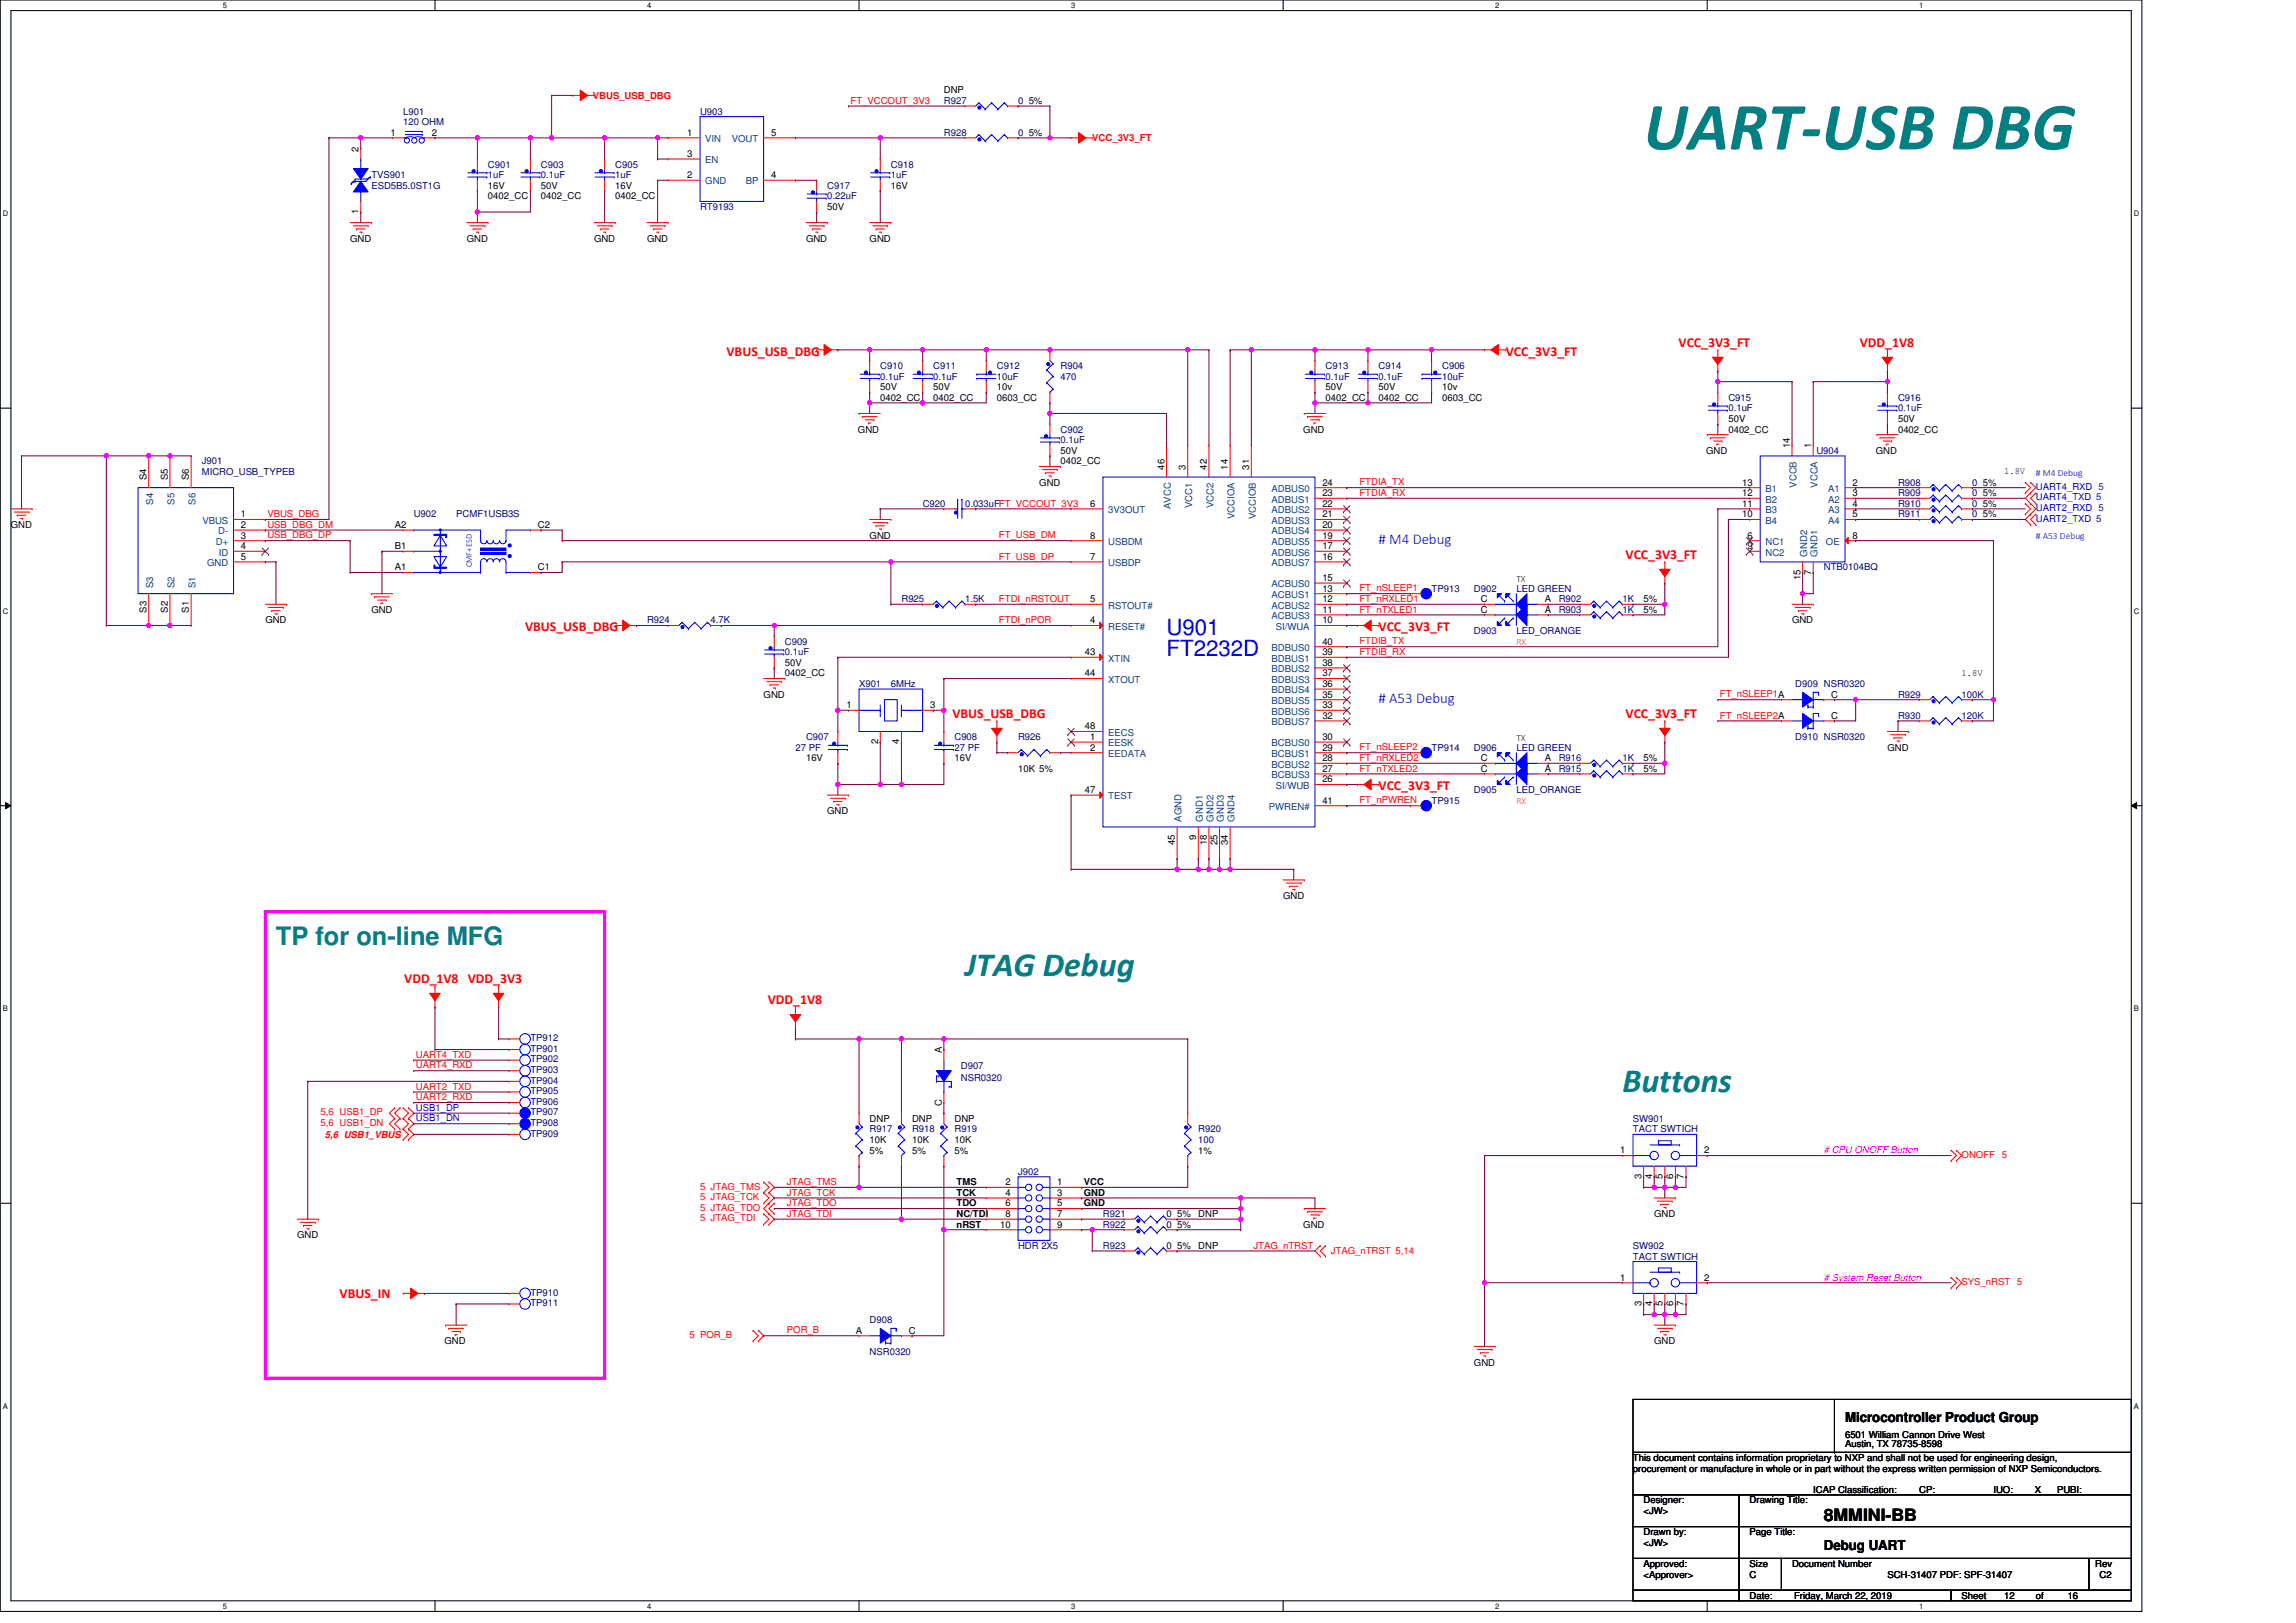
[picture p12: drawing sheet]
<svg xmlns="http://www.w3.org/2000/svg" width="297mm" height="210mm" viewBox="0 0 297 210" stroke-linecap="round" stroke-linejoin="round" font-family="sans-serif">
<defs><g id="words">
<text font-size="8.8" fill="#008080" x="212.6" y="19.3">UART-USB DBG</text>
<g font-size="4.4" fill="#008080">
<text x="124.9" y="126.3">JTAG Debug</text>
<text x="209.9" y="141.3">Buttons</text>
</g>
<text font-size="3.3" fill="#008080" x="35.7" y="122.3">TP for on-line MFG</text>
<g font-size="2.9" fill="#00f">
<text x="150.9" y="82.2">U901</text>
<text x="150.9" y="84.9">FT2232D</text>
</g>
<text font-size="2.2" x="236" y="196.7">8MMINI-BB</text>
<g font-size="1.9" fill="#00f">
<text x="178.3" y="70.4"># M4 Debug</text>
<text x="178.3" y="91"># A53 Debug</text>
</g>
<g font-size="1.8" fill="#f00">
<text x="94" y="46">VBUS_USB_DBG</text>
<text x="194.8" y="46">VCC_3V3_FT</text>
<text x="217.2" y="44.9">VCC_3V3_FT</text>
<text x="240.6" y="44.9">VDD_1V8</text>
<text x="210.3" y="72.3">VCC_3V3_FT</text>
<text x="67.9" y="81.7">VBUS_USB_DBG</text>
<text x="178.3" y="81.7">VCC_3V3_FT</text>
<text x="123.2" y="92.9">VBUS_USB_DBG</text>
<text x="210.3" y="92.9">VCC_3V3_FT</text>
<text x="178.3" y="102.2">VCC_3V3_FT</text>
<text x="52.3" y="127.2">VDD_1V8 VDD_3V3</text>
<text x="99.3" y="129.9">VDD_1V8</text>
<text x="43.9" y="167.9">VBUS_IN</text>
</g>
<g font-size="1.8">
<text x="238.7" y="184">Microcontroller Product Group</text>
<text x="236" y="200.5">Debug UART</text>
</g>
<g font-size="1.2">
<text x="50.5" y="17.6">1</text>
<text x="55.9" y="17.6">2</text>
<text x="88.9" y="17.6">1</text>
<text x="99.8" y="17.6">5</text>
<text x="122.1" y="12.1">DNP</text>
<text x="133.1" y="13.4">5%</text>
<text x="133.1" y="17.6">5%</text>
<text x="46.4" y="19.6" transform="rotate(-90 46.4 19.6)">2</text>
<text x="88.9" y="20.3">3</text>
<text x="88.9" y="23">2</text>
<text x="99.8" y="23">4</text>
<text x="46.4" y="27.7" transform="rotate(-90 46.4 27.7)">1</text>
<text x="63.1" y="24.4">16V</text>
<text x="63.1" y="25.8">0402_CC</text>
<text x="70" y="24.4">50V</text>
<text x="70" y="25.8">0402_CC</text>
<text x="79.6" y="24.4">16V</text>
<text x="79.6" y="25.8">0402_CC</text>
<text x="107" y="27.2">50V</text>
<text x="115.3" y="24.4">16V</text>
<text x="45.3" y="31.3">GND</text>
<text x="60.4" y="31.3">GND</text>
<text x="76.8" y="31.3">GND</text>
<text x="83.7" y="31.3">GND</text>
<text x="104.3" y="31.3">GND</text>
<text x="112.5" y="31.3">GND</text>
<text x="113.9" y="50.5">50V</text>
<text x="113.9" y="51.9">0402_CC</text>
<text x="120.7" y="50.5">50V</text>
<text x="120.7" y="51.9">0402_CC</text>
<text x="129" y="50.5">10v</text>
<text x="129" y="51.9">0603_CC</text>
<text x="171.5" y="50.5">50V</text>
<text x="171.5" y="51.9">0402_CC</text>
<text x="178.3" y="50.5">50V</text>
<text x="178.3" y="51.9">0402_CC</text>
<text x="186.6" y="50.5">10v</text>
<text x="186.6" y="51.9">0603_CC</text>
<text x="111" y="56">GND</text>
<text x="137.2" y="58.7">50V</text>
<text x="168.6" y="56">GND</text>
<text x="220.7" y="58.7">GND</text>
<text x="223.6" y="54.6">50V</text>
<text x="223.6" y="56">0402_CC</text>
<text x="231.6" y="58" transform="rotate(-90 231.6 58)">14</text>
<text x="234.3" y="58" transform="rotate(-90 234.3 58)">1</text>
<text x="242.7" y="58.7">GND</text>
<text x="245.6" y="54.6">50V</text>
<text x="245.6" y="56">0402_CC</text>
<text x="19" y="62.1" transform="rotate(-90 19 62.1)">S4</text>
<text x="21.7" y="62.1" transform="rotate(-90 21.7 62.1)">S5</text>
<text x="24.4" y="62.1" transform="rotate(-90 24.4 62.1)">S6</text>
<text x="134.5" y="62.8">GND</text>
<text x="137.2" y="60.1">0402_CC</text>
<text x="141" y="65.6">6</text>
<text x="150.6" y="60.8" transform="rotate(-90 150.6 60.8)">46</text>
<text x="153.4" y="60.8" transform="rotate(-90 153.4 60.8)">3</text>
<text x="156.1" y="60.8" transform="rotate(-90 156.1 60.8)">42</text>
<text x="158.9" y="60.8" transform="rotate(-90 158.9 60.8)">14</text>
<text x="161.6" y="60.8" transform="rotate(-90 161.6 60.8)">31</text>
<text x="171.1" y="62.8">24</text>
<text x="171.1" y="64.2">23</text>
<text x="171.1" y="65.6">22</text>
<text x="225.4" y="64.2">12</text>
<text x="225.4" y="62.8">13</text>
<text x="225.4" y="65.6">11</text>
<text x="239.7" y="62.8">2</text>
<text x="239.7" y="64.2">3</text>
<text x="239.7" y="65.6">4</text>
<text x="256.5" y="62.8">5%</text>
<text x="256.5" y="64.2">5%</text>
<text x="256.5" y="65.6">5%</text>
<text x="259.3" y="61.3">1.8V</text>
<text x="1.4" y="68.3">GND</text>
<text x="31.2" y="66.9">1</text>
<text x="31.2" y="68.3">2</text>
<text x="31.2" y="69.7">3</text>
<text x="31.2" y="71">4</text>
<text x="51.1" y="68.3">A2</text>
<text x="51.1" y="71">B1</text>
<text x="69.6" y="68.3">C2</text>
<text x="112.5" y="69.7">GND</text>
<text x="141" y="69.7">8</text>
<text x="171.1" y="66.9">21</text>
<text x="171.1" y="68.3">20</text>
<text x="171.1" y="69.7">19</text>
<text x="171.1" y="71">17</text>
<text x="225.4" y="66.9">10</text>
<text x="226.1" y="71">9</text>
<text x="226.1" y="69.7">6</text>
<text x="239.7" y="69.7">8</text>
<text x="239.7" y="66.9">5</text>
<text x="256.5" y="66.9">5%</text>
<text x="31.2" y="72.4">5</text>
<text x="51.1" y="73.8">A1</text>
<text x="69.6" y="73.8">C1</text>
<text x="141" y="72.4">7</text>
<text x="141" y="77.9">5</text>
<text x="171.1" y="72.4">16</text>
<text x="171.1" y="75.2">15</text>
<text x="171.1" y="76.5">13</text>
<text x="171.1" y="77.9">12</text>
<text x="191.6" y="77.9">C</text>
<text x="199.9" y="77.9">A</text>
<text x="212.6" y="77.9">5%</text>
<text x="232.9" y="75" transform="rotate(-90 232.9 75)">15</text>
<text x="234.3" y="74.3" transform="rotate(-90 234.3 74.3)">7</text>
<text x="19" y="79.3" transform="rotate(-90 19 79.3)">S3</text>
<text x="21.7" y="79.3" transform="rotate(-90 21.7 79.3)">S2</text>
<text x="24.4" y="79.3" transform="rotate(-90 24.4 79.3)">S1</text>
<text x="34.3" y="80.7">GND</text>
<text x="48" y="79.3">GND</text>
<text x="141" y="80.6">4</text>
<text x="171.1" y="79.3">11</text>
<text x="171.1" y="80.6">10</text>
<text x="171.1" y="83.4">40</text>
<text x="191.6" y="79.3">C</text>
<text x="199.9" y="79.3">A</text>
<text x="212.6" y="79.3">5%</text>
<text x="231.8" y="80.7">GND</text>
<text x="101.5" y="86.1">50V</text>
<text x="101.5" y="87.5">0402_CC</text>
<text x="140.4" y="84.8">43</text>
<text x="140.4" y="87.5">44</text>
<text x="171.1" y="84.8">39</text>
<text x="171.1" y="86.1">38</text>
<text x="171.1" y="87.5">37</text>
<text x="171.1" y="88.9">36</text>
<text x="253.8" y="87.4">1.8V</text>
<text x="98.8" y="90.3">GND</text>
<text x="109.5" y="91.6">1</text>
<text x="120.3" y="91.6">3</text>
<text x="140.4" y="94.4">48</text>
<text x="141" y="95.7">1</text>
<text x="171.1" y="95.7">30</text>
<text x="171.1" y="90.2">35</text>
<text x="171.1" y="91.6">33</text>
<text x="171.1" y="93">32</text>
<text x="236.9" y="93">C</text>
<text x="236.9" y="90.2">C</text>
<text x="104.3" y="98.5">16V</text>
<text x="113.6" y="96.3" transform="rotate(-90 113.6 96.3)">2</text>
<text x="116.3" y="96.3" transform="rotate(-90 116.3 96.3)">4</text>
<text x="123.5" y="98.5">16V</text>
<text x="131.7" y="99.9">10K 5%</text>
<text x="141" y="97.1">2</text>
<text x="171.1" y="97.1">29</text>
<text x="171.1" y="98.5">28</text>
<text x="171.1" y="99.8">27</text>
<text x="171.1" y="101.2">26</text>
<text x="191.6" y="99.8">C</text>
<text x="191.6" y="98.5">C</text>
<text x="199.9" y="99.8">A</text>
<text x="199.9" y="98.5">A</text>
<text x="212.6" y="99.9">5%</text>
<text x="212.6" y="98.5">5%</text>
<text x="244.2" y="97.1">GND</text>
<text x="107" y="105.3">GND</text>
<text x="140.4" y="102.6">47</text>
<text x="171.1" y="104">41</text>
<text x="152" y="109.3" transform="rotate(-90 152 109.3)">45</text>
<text x="154.8" y="108.6" transform="rotate(-90 154.8 108.6)">9</text>
<text x="156.1" y="109.3" transform="rotate(-90 156.1 109.3)">18</text>
<text x="157.5" y="109.3" transform="rotate(-90 157.5 109.3)">25</text>
<text x="158.9" y="109.3" transform="rotate(-90 158.9 109.3)">34</text>
<text x="166" y="116.3">GND</text>
<text x="121.8" y="136.2" transform="rotate(-90 121.8 136.2)">A</text>
<text x="121.8" y="143.1" transform="rotate(-90 121.8 143.1)">C</text>
<text x="112.5" y="147.9">10K</text>
<text x="112.5" y="145.1">DNP</text>
<text x="112.5" y="149.2">5%</text>
<text x="118" y="147.9">10K</text>
<text x="118" y="145.1">DNP</text>
<text x="118" y="149.2">5%</text>
<text x="123.5" y="147.9">10K</text>
<text x="123.5" y="145.1">DNP</text>
<text x="123.5" y="149.2">5%</text>
<text x="155" y="149.2">1%</text>
<text x="209.6" y="149.2">1</text>
<text x="220.5" y="149.2">2</text>
<text x="123.8" y="154.7">TCK</text>
<text x="123.8" y="153.3">TMS</text>
<text x="130.1" y="153.3">2</text>
<text x="130.1" y="154.7">4</text>
<text x="136.8" y="153.3">1</text>
<text x="136.8" y="154.7">3</text>
<text x="140.2" y="154.7">GND</text>
<text x="140.2" y="153.3">VCC</text>
<text x="212.4" y="152.5" transform="rotate(-90 212.4 152.5)">3</text>
<text x="213.7" y="152.5" transform="rotate(-90 213.7 152.5)">4</text>
<text x="215.1" y="152.5" transform="rotate(-90 215.1 152.5)">5</text>
<text x="216.5" y="152.5" transform="rotate(-90 216.5 152.5)">6</text>
<text x="217.8" y="152.5" transform="rotate(-90 217.8 152.5)">7</text>
<text x="38.4" y="160.2">GND</text>
<text x="123.8" y="156.1">TDO</text>
<text x="123.8" y="158.8">nRST</text>
<text x="123.8" y="157.5">NC/TDI</text>
<text x="129.4" y="158.8">10</text>
<text x="130.1" y="156.1">6</text>
<text x="130.1" y="157.5">8</text>
<text x="136.8" y="156.1">5</text>
<text x="136.8" y="157.5">7</text>
<text x="136.8" y="158.8">9</text>
<text x="140.2" y="156.1">GND</text>
<text x="150.9" y="157.5">0</text>
<text x="150.9" y="158.8">0 5%</text>
<text x="150.9" y="161.6">0</text>
<text x="152.3" y="157.5">5%</text>
<text x="152.3" y="161.6">5%</text>
<text x="155" y="157.5">DNP</text>
<text x="155" y="161.6">DNP</text>
<text x="168.6" y="158.8">GND</text>
<text x="214" y="157.5">GND</text>
<text x="209.6" y="165.7">1</text>
<text x="220.5" y="165.7">2</text>
<text x="57.5" y="173.9">GND</text>
<text x="110.7" y="172.5">A</text>
<text x="117.6" y="172.5">C</text>
<text x="212.4" y="169" transform="rotate(-90 212.4 169)">3</text>
<text x="213.7" y="169" transform="rotate(-90 213.7 169)">4</text>
<text x="214" y="173.9">GND</text>
<text x="215.1" y="169" transform="rotate(-90 215.1 169)">5</text>
<text x="216.5" y="169" transform="rotate(-90 216.5 169)">6</text>
<text x="217.8" y="169" transform="rotate(-90 217.8 169)">7</text>
<text x="190.7" y="176.7">GND</text>
<text x="238.7" y="186">6501 William Cannon Drive West</text>
<text x="211.3" y="189">This document contains information proprietary to NXP and shall not be used for engineering design,</text>
<text x="211.3" y="190.4">procurement or manufacture in whole or in part without the express written permission of NXP Semiconductors.</text>
<text x="238.7" y="187.3">Austin, TX 78735-8598</text>
<text x="212.6" y="194.5">Designer:</text>
<text x="212.6" y="195.9">&lt;JW&gt;</text>
<text x="226.4" y="194.5">Drawing Title:</text>
<text x="234.6" y="193.1">ICAP Classification:</text>
<text x="248.3" y="193.1">CP:</text>
<text x="251.7" y="193.1">___</text>
<text x="257.9" y="193.1">IUO:</text>
<text x="262.6" y="193.1">_X_</text>
<text x="266.1" y="193.1">PUBI:</text>
<text x="270.2" y="193.1">___</text>
<text x="212.6" y="198.6">Drawn by:</text>
<text x="212.6" y="202.7">Approved:</text>
<text x="212.6" y="200">&lt;JW&gt;</text>
<text x="226.4" y="198.6">Page Title:</text>
<text x="226.4" y="202.7">Size</text>
<text x="231.8" y="202.7">Document Number</text>
<text x="271.1" y="202.7">Rev</text>
<text x="212.6" y="204.1">&lt;Approver&gt;</text>
<text x="226.4" y="206.8">Date:</text>
<text x="226.4" y="204.1">C</text>
<text x="232.1" y="206.8">Friday, March 22, 2019</text>
<text x="244.2" y="204.1">SCH-31407 PDF: SPF-31407</text>
<text x="253.8" y="206.8">Sheet</text>
<text x="259.3" y="206.8">12</text>
<text x="263.4" y="206.8">of</text>
<text x="267.5" y="206.8">16</text>
<text x="271.6" y="204.1">C2</text>
</g>
<g font-size="1.2" fill="#000080">
<text x="52.2" y="14.8">L901</text>
<text x="52.2" y="16.2">120 OHM</text>
<text x="90.6" y="14.8">U903</text>
<text x="122.1" y="17.6">R928</text>
<text x="122.1" y="13.4">R927</text>
<text x="131.7" y="17.6">0</text>
<text x="131.7" y="13.4">0</text>
<text x="48" y="23.1">TVS901</text>
<text x="63.1" y="21.7">C901</text>
<text x="63.1" y="23.1">1uF</text>
<text x="70" y="21.7">C903</text>
<text x="70" y="23.1">0.1uF</text>
<text x="79.6" y="21.7">C905</text>
<text x="79.6" y="23.1">1uF</text>
<text x="115.3" y="21.7">C918</text>
<text x="115.3" y="23.1">1uF</text>
<text x="48" y="24.4">ESD5B5.0ST1G</text>
<text x="90.6" y="27.2">RT9193</text>
<text x="107" y="24.4">C917</text>
<text x="107" y="25.8">0.22uF</text>
<text x="113.9" y="47.7">C910</text>
<text x="120.7" y="47.7">C911</text>
<text x="129" y="47.7">C912</text>
<text x="137.2" y="47.7">R904</text>
<text x="171.5" y="47.7">C913</text>
<text x="178.3" y="47.7">C914</text>
<text x="186.6" y="47.7">C906</text>
<text x="113.9" y="49.1">0.1uF</text>
<text x="120.7" y="49.1">0.1uF</text>
<text x="129" y="49.1">10uF</text>
<text x="137.2" y="49.1">470</text>
<text x="171.5" y="49.1">0.1uF</text>
<text x="178.3" y="49.1">0.1uF</text>
<text x="186.6" y="49.1">10uF</text>
<text x="223.6" y="51.9">C915</text>
<text x="223.6" y="53.2">0.1uF</text>
<text x="245.6" y="51.9">C916</text>
<text x="245.6" y="53.2">0.1uF</text>
<text x="137.2" y="56">C902</text>
<text x="137.2" y="57.3">0.1uF</text>
<text x="235" y="58.7">U904</text>
<text x="26.1" y="60.1">J901</text>
<text x="26.1" y="61.5">MICRO_USB_TYPEB</text>
<text x="119.4" y="65.6">C920</text>
<text x="124.9" y="65.6">0.033uFFT_VCCOUT_3V3</text>
<text x="245.6" y="62.8">R908</text>
<text x="245.6" y="64.2">R909</text>
<text x="245.6" y="65.6">R910</text>
<text x="255.2" y="62.8">0</text>
<text x="255.2" y="64.2">0</text>
<text x="255.2" y="65.6">0</text>
<text x="53.5" y="66.9">U902</text>
<text x="59" y="66.9">PCMF1USB3S</text>
<text x="245.6" y="66.9">R911</text>
<text x="255.2" y="66.9">0</text>
<text x="116.6" y="77.9">R925</text>
<text x="124.9" y="77.9">1.5K</text>
<text x="185.2" y="76.5">TP913</text>
<text x="190.7" y="76.5">D902</text>
<text x="196.2" y="76.5">LED GREEN</text>
<text x="201.7" y="77.9">R902</text>
<text x="209.9" y="77.9">1K</text>
<text x="236" y="73.8">NTB0104BQ</text>
<text x="83.7" y="80.7">R924</text>
<text x="91.9" y="80.7">4.7K</text>
<text x="101.5" y="83.4">C909</text>
<text x="190.7" y="82">D903</text>
<text x="196.2" y="82">LED_ORANGE</text>
<text x="201.7" y="79.3">R903</text>
<text x="209.9" y="79.3">1K</text>
<text x="101.5" y="84.8">0.1uF</text>
<text x="111.1" y="88.9">X901</text>
<text x="115.3" y="88.9">6MHz</text>
<text x="232.3" y="88.9">D909 NSR0320</text>
<text x="104.3" y="95.7">C907</text>
<text x="123.5" y="95.7">C908</text>
<text x="131.7" y="95.7">R926</text>
<text x="232.3" y="95.7">D910 NSR0320</text>
<text x="245.6" y="90.3">R929</text>
<text x="245.6" y="93">R930</text>
<text x="253.8" y="90.3">100K</text>
<text x="253.8" y="93">120K</text>
<text x="102.9" y="97.1">27 PF</text>
<text x="123.5" y="97.1">27 PF</text>
<text x="185.2" y="97.1">TP914</text>
<text x="190.7" y="97.1">D906</text>
<text x="196.2" y="97.1">LED GREEN</text>
<text x="201.7" y="99.9">R915</text>
<text x="201.7" y="98.5">R916</text>
<text x="209.9" y="99.9">1K</text>
<text x="209.9" y="98.5">1K</text>
<text x="185.2" y="104">TP915</text>
<text x="190.7" y="102.6">D905</text>
<text x="196.2" y="102.6">LED_ORANGE</text>
<text x="68.6" y="136.1">TP901</text>
<text x="68.6" y="137.4">TP902</text>
<text x="68.6" y="134.7">TP912</text>
<text x="68.6" y="142.9">TP906</text>
<text x="68.6" y="140.2">TP904</text>
<text x="68.6" y="138.8">TP903</text>
<text x="68.6" y="141.6">TP905</text>
<text x="124.3" y="138.3">D907</text>
<text x="124.3" y="139.9">NSR0320</text>
<text x="68.6" y="147">TP909</text>
<text x="68.6" y="144.3">TP907</text>
<text x="68.6" y="145.7">TP908</text>
<text x="112.5" y="146.5">R917</text>
<text x="118" y="146.5">R918</text>
<text x="123.5" y="146.5">R919</text>
<text x="155" y="146.5">R920</text>
<text x="155" y="147.9">100</text>
<text x="211.3" y="145.1">SW901</text>
<text x="211.3" y="146.5">TACT SWTICH</text>
<text x="131.7" y="152">J902</text>
<text x="131.7" y="161.6">HDR 2X5</text>
<text x="142.7" y="157.5">R921</text>
<text x="142.7" y="158.8">R922</text>
<text x="142.7" y="161.6">R923</text>
<text x="211.3" y="161.6">SW902</text>
<text x="68.6" y="167.6">TP910</text>
<text x="211.3" y="163">TACT SWTICH</text>
<text x="68.6" y="169">TP911</text>
<text x="112.5" y="171.2">D908</text>
<text x="112.5" y="175.3">NSR0320</text>
</g>
<g font-size="1.2" fill="#f00">
<text x="76.7" y="12.8">VBUS_USB_DBG</text>
<text x="110" y="13.4">FT_VCCOUT_3V3</text>
<text x="141.3" y="18.3">VCC_3V3_FT</text>
<text x="175.9" y="62.8">FTDIA_TX</text>
<text x="175.9" y="64.2">FTDIA_RX</text>
<text x="34.6" y="68.3">USB_DBG_DM</text>
<text x="34.6" y="69.6">USB_DBG_DP</text>
<text x="34.6" y="66.9">VBUS_DBG</text>
<text x="129.2" y="69.6">FT_USB_DM</text>
<text x="129.2" y="77.9">FTDI_nRSTOUT</text>
<text x="129.2" y="72.4">FT_USB_DP</text>
<text x="175.9" y="76.5">FT_nSLEEP1</text>
<text x="175.9" y="77.9">FT_nRXLED1</text>
<text x="129.2" y="80.6">FTDI_nPOR</text>
<text x="175.9" y="79.2">FT_nTXLED1</text>
<text x="175.9" y="83.4">FTDIB_TX</text>
<text x="175.9" y="84.7">FTDIB_RX</text>
<text x="222.5" y="90.2">FT_nSLEEP1A</text>
<text x="222.5" y="93">FT_nSLEEP2A</text>
<text x="175.9" y="97.1">FT_nSLEEP2</text>
<text x="175.9" y="98.5">FT_nRXLED2</text>
<text x="175.9" y="99.8">FT_nTXLED2</text>
<text x="175.9" y="103.9">FT_nPWREN</text>
<text x="53.8" y="136.9">UART4_TXD</text>
<text x="53.8" y="138.2">UART4_RXD</text>
<text x="53.8" y="141">UART2_TXD</text>
<text x="53.8" y="142.3">UART2_RXD</text>
<text x="41.5" y="145.7">5,6 USB1_DN</text>
<text x="41.5" y="144.3">5,6 USB1_DP</text>
<text x="42" y="147.2">5,6 USB1_VBUS</text>
<text x="253.8" y="149.8">ONOFF</text>
<text x="259" y="149.8">5</text>
<text x="90.6" y="155.3">5 JTAG_TCK</text>
<text x="90.6" y="153.9">5 JTAG_TMS</text>
<text x="101.8" y="153.3">JTAG_TMS</text>
<text x="101.8" y="154.7">JTAG_TCK</text>
<text x="90.6" y="158">5 JTAG_TDI</text>
<text x="90.6" y="156.6">5 JTAG_TDO</text>
<text x="101.8" y="156.1">JTAG_TDO</text>
<text x="101.8" y="157.4">JTAG_TDI</text>
<text x="162.2" y="161.5">JTAG_nTRST</text>
<text x="172.2" y="162.3">JTAG_nTRST 5,14</text>
<text x="253.8" y="166.2">SYS_nRST 5</text>
<text x="89.2" y="173.1">5 POR_B</text>
<text x="101.8" y="172.5">POR_B</text>
</g>
<g font-size="1.2" fill="#004080">
<text x="91.3" y="18.4">VIN</text>
<text x="91.3" y="21.1">EN</text>
<text x="91.3" y="23.9">GND</text>
<text x="94.7" y="18.4">VOUT</text>
<text x="96.5" y="23.9">BP</text>
<text x="19.8" y="65.3" transform="rotate(-90 19.8 65.3)">S4</text>
<text x="22.6" y="65.3" transform="rotate(-90 22.6 65.3)">S5</text>
<text x="25.3" y="65.3" transform="rotate(-90 25.3 65.3)">S6</text>
<text x="151.5" y="65.8" transform="rotate(-90 151.5 65.8)">AVCC</text>
<text x="154.2" y="65.7" transform="rotate(-90 154.2 65.7)">VCC1</text>
<text x="157" y="65.7" transform="rotate(-90 157 65.7)">VCC2</text>
<text x="164.5" y="63.6">ADBUS0</text>
<text x="164.5" y="65">ADBUS1</text>
<text x="228.4" y="65">B2</text>
<text x="228.4" y="63.6">B1</text>
<text x="232.4" y="63.1" transform="rotate(-90 232.4 63.1)">VCCB</text>
<text x="235.2" y="63.1" transform="rotate(-90 235.2 63.1)">VCCA</text>
<text x="236.5" y="63.6">A1</text>
<text x="236.5" y="65">A2</text>
<text x="26.2" y="67.8">VBUS</text>
<text x="27.9" y="70.5">D+</text>
<text x="28.2" y="69.1">D-</text>
<text x="28.3" y="71.9">ID</text>
<text x="143.4" y="66.4">3V3OUT</text>
<text x="143.4" y="70.5">USBDM</text>
<text x="159.7" y="67.2" transform="rotate(-90 159.7 67.2)">VCCIOA</text>
<text x="162.5" y="67.2" transform="rotate(-90 162.5 67.2)">VCCIOB</text>
<text x="164.5" y="66.4">ADBUS2</text>
<text x="164.5" y="67.8">ADBUS3</text>
<text x="164.5" y="69.1">ADBUS4</text>
<text x="164.5" y="70.5">ADBUS5</text>
<text x="164.5" y="71.9">ADBUS6</text>
<text x="228.4" y="66.4">B3</text>
<text x="228.4" y="67.8">B4</text>
<text x="228.4" y="71.9">NC2</text>
<text x="228.4" y="70.5">NC1</text>
<text x="236.2" y="70.5">OE</text>
<text x="236.5" y="66.4">A3</text>
<text x="236.5" y="67.8">A4</text>
<text x="19.8" y="76.1" transform="rotate(-90 19.8 76.1)">S3</text>
<text x="22.6" y="76.1" transform="rotate(-90 22.6 76.1)">S2</text>
<text x="25.3" y="76.1" transform="rotate(-90 25.3 76.1)">S1</text>
<text x="26.8" y="73.2">GND</text>
<text x="143.4" y="73.2">USBDP</text>
<text x="164.5" y="73.2">ADBUS7</text>
<text x="164.5" y="76">ACBUS0</text>
<text x="164.5" y="77.4">ACBUS1</text>
<text x="233.8" y="72" transform="rotate(-90 233.8 72)">GND2</text>
<text x="235.2" y="72" transform="rotate(-90 235.2 72)">GND1</text>
<text x="143.4" y="78.7">RSTOUT#</text>
<text x="143.4" y="81.5">RESET#</text>
<text x="164.5" y="78.7">ACBUS2</text>
<text x="164.5" y="80.1">ACBUS3</text>
<text x="165.1" y="81.5">SI/WUA</text>
<text x="143.4" y="85.6">XTIN</text>
<text x="143.4" y="88.3">XTOUT</text>
<text x="164.5" y="84.2">BDBUS0</text>
<text x="164.5" y="85.6">BDBUS1</text>
<text x="164.5" y="87">BDBUS2</text>
<text x="164.5" y="88.3">BDBUS3</text>
<text x="164.5" y="89.7">BDBUS4</text>
<text x="143.4" y="95.2">EECS</text>
<text x="164.5" y="91.1">BDBUS5</text>
<text x="164.5" y="92.4">BDBUS6</text>
<text x="164.5" y="93.8">BDBUS7</text>
<text x="143.4" y="96.6">EESK</text>
<text x="143.4" y="97.9">EEDATA</text>
<text x="164.5" y="96.6">BCBUS0</text>
<text x="164.5" y="97.9">BCBUS1</text>
<text x="164.5" y="99.3">BCBUS2</text>
<text x="164.5" y="100.7">BCBUS3</text>
<text x="143.4" y="103.4">TEST</text>
<text x="152.9" y="106.3" transform="rotate(-90 152.9 106.3)">AGND</text>
<text x="155.6" y="106.3" transform="rotate(-90 155.6 106.3)">GND1</text>
<text x="157" y="106.3" transform="rotate(-90 157 106.3)">GND2</text>
<text x="158.3" y="106.3" transform="rotate(-90 158.3 106.3)">GND3</text>
<text x="159.7" y="106.3" transform="rotate(-90 159.7 106.3)">GND4</text>
<text x="164.2" y="104.8">PWREN#</text>
<text x="165.1" y="102.1">SI/WUB</text>
</g>
<g font-size="1.2" fill="#00f">
<text x="263.4" y="61.5"># M4 Debug</text>
<text x="263.4" y="64.7">UART4_TXD 5</text>
<text x="263.4" y="63.4">UART4_RXD 5</text>
<text x="263.4" y="69.8"># A53 Debug</text>
<text x="263.4" y="66.1">UART2_RXD 5</text>
<text x="263.4" y="67.5">UART2_TXD 5</text>
<text x="53.8" y="143.7">USB1_DP</text>
<text x="53.8" y="145.1">USB1_DN</text>
</g>
<g font-size="1.2" fill="#008000">
<text x="196.2" y="75.2">TX</text>
<text x="196.2" y="95.8">TX</text>
</g>
<g font-size="1.2" fill="#ff8000">
<text x="196.2" y="83.5">RX</text>
<text x="196.2" y="104">RX</text>
</g>
<g font-size="1.2" fill="#f0f">
<text x="236" y="149.2"># CPU ONOFF Button</text>
<text x="236" y="165.7"># System Reset Button</text>
</g>
<text font-size="1.1" fill="#00f" x="61" y="73.4" transform="rotate(-90 61 73.4)">CMF+ESD</text>
<g font-size="1">
<text x="28.8" y="1">5</text>
<text x="83.7" y="1">4</text>
<text x="138.6" y="1">3</text>
<text x="193.4" y="1">2</text>
<text x="248.3" y="1">1</text>
<text x=".4" y="28">D</text>
<text x="276.1" y="28">D</text>
<text x=".4" y="79.4">C</text>
<text x="276.1" y="79.4">C</text>
<text x=".4" y="130.8">B</text>
<text x="276.1" y="130.8">B</text>
<text x=".4" y="182.3">A</text>
<text x="276.1" y="182.3">A</text>
<text x="28.8" y="208.1">5</text>
<text x="83.7" y="208.1">4</text>
<text x="138.6" y="208.1">3</text>
<text x="193.4" y="208.1">2</text>
<text x="248.3" y="208.1">1</text>
</g>
</g></defs>
<path d="M0 0h277.1v208.5h-277.1zM1.4 1.4h274.3v205.7h-274.3z" fill="none" stroke="#000" stroke-width=".13"/>
<g fill="#fff">
<path d="M28.8 .1h.6v1.1h-.6z"/>
<path d="M28.8 207.3h.6v1.1h-.6z"/>
</g>
<path d="M56.3 0v1.4M56.3 207.1v1.4" fill="none" stroke="#000" stroke-width=".13"/>
<g fill="#fff">
<path d="M83.7 .1h.6v1.1h-.6z"/>
<path d="M83.7 207.3h.6v1.1h-.6z"/>
</g>
<path d="M111.1 0v1.4M111.1 207.1v1.4" fill="none" stroke="#000" stroke-width=".13"/>
<g fill="#fff">
<path d="M138.6 .1h.5v1.1h-.5z"/>
<path d="M138.6 207.3h.5v1.1h-.5z"/>
</g>
<path d="M166 0v1.4M166 207.1v1.4" fill="none" stroke="#000" stroke-width=".13"/>
<g fill="#fff">
<path d="M193.4 .1h.6v1.1h-.6z"/>
<path d="M193.4 207.3h.6v1.1h-.6z"/>
</g>
<path d="M220.9 0v1.4M220.9 207.1v1.4" fill="none" stroke="#000" stroke-width=".13"/>
<g fill="#fff">
<path d="M248.3 .1h.5v1.1h-.5z"/>
<path d="M248.3 207.3h.5v1.1h-.5z"/>
<path d="M.4 27.1h.7v1.1h-.7z"/>
<path d="M276.1 27.1h.7v1.1h-.7z"/>
<path d="M.4 78.5h.7v1.1h-.7z"/>
<path d="M276.1 78.5h.7v1.1h-.7z"/>
</g>
<path d="M0 52.8h1.4M275.7 52.8h1.4" fill="none" stroke="#000" stroke-width=".13"/>
<g fill="#fff">
<path d="M.4 130h.6v1.1h-.6z"/>
<path d="M276.1 130h.6v1.1h-.6z"/>
</g>
<path d="M0 104.2h1.4M.7 103.8l.7 .4-.7 .4zM275.7 104.2l.7-.4v.8zM275.7 104.2h1.4" fill="none" stroke="#000" stroke-width=".13"/>
<path d="M.7 103.8l.7 .4-.7 .4zM275.7 104.2l.7-.4v.8z" fill="#000"/>
<g fill="#fff">
<path d="M.4 181.4h.6v1.1h-.6z"/>
<path d="M276.1 181.4h.6v1.1h-.6z"/>
</g>
<path d="M0 155.7h1.4M275.7 155.7h1.4" fill="none" stroke="#000" stroke-width=".13"/>
<path d="M34.3 118h43.9v60.3h-43.9z" fill="none" stroke="#f0f" stroke-width=".41"/>
<path d="M56.3 130.3h.1M56.3 129.3v1" fill="none" stroke="#f00" stroke-width=".13"/>
<path d="M55.6 128.5h1.4l-.7 1z" fill-rule="evenodd" fill="#f00"/>
<g fill="none" stroke="#f00" stroke-width=".13">
<path d="M55.6 128.5h1.4l-.7 1zM56.3 127.6h.1M56.3 127.6v1.5M38.4 157.7h2.8M38.9 158.1h1.9M39.3 158.6h.1M39.3 158.6h1.1M39.7 159h.3M40 159h.1M40.8 158.1h.1M41.2 157.7h.1M53.9 167.3h1"/>
<path d="M54.9 167.3h.1M57.6 171.4h.1M57.6 171.4h2.8M58.1 171.9h.1M58.1 171.9h1.9M58.5 172.3h1.1M58.9 172.7h.1M58.9 172.7h.3M59.6 172.3h.1M190.7 174.2h2.7M191.1 174.6h1.9M191.5 175h.1"/>
<path d="M191.5 175h1.1M191.9 175.4h.3M192.2 175.4h.1M193 174.6h.1M193.4 174.2h.1"/>
</g>
<path d="M53.1 166.6l1 .7-1 .7z" fill-rule="evenodd" fill="#f00"/>
<g fill="none" stroke="#f00" stroke-width=".13">
<path d="M102.9 133h.1M102.9 132.1v.9M168.7 156.4h.1M168.7 156.4h2.8M169.2 156.8h.1M169.2 156.8h1.9M169.6 157.2h1.1M170 157.6h.1M170 157.6h.3M170.7 157.2h.1M214 155h2.8M214.4 155.4h1.9"/>
<path d="M214.8 155.8h.1M214.8 155.8h1.1M215.2 156.2h.3M215.5 156.2h.1M216.3 155.4h.1M216.8 155h.1M52.2 167.3h.1M52.2 167.3h1.5M53.1 166.6l1 .7-1 .7zM214 171.4h2.8M214.4 171.9h1.9M214.8 172.3h.1"/>
<path d="M214.8 172.3h1.1M215.2 172.7h.3M215.5 172.7h.1M216.3 171.9h.1M216.8 171.4h.1"/>
</g>
<path d="M102.2 131.3h1.4l-.7 .9z" fill-rule="evenodd" fill="#f00"/>
<path d="M64.5 130.3h.1M64.5 129.3v1M102.2 131.3h1.4l-.7 .9zM102.9 130.3h.1M102.9 130.3v1.5" fill="none" stroke="#f00" stroke-width=".13"/>
<path d="M63.8 128.5h1.4l-.7 1z" fill-rule="evenodd" fill="#f00"/>
<g fill="none" stroke="#f00" stroke-width=".13">
<path d="M74.1 12.3h.1M74.1 12.3h1M45.3 28.8h2.7M45.7 29.2h1.9M46.1 29.6h.1M46.1 29.6h1.1M46.5 30h.3M46.8 30h.1M47.6 29.2h.1M48 28.8h.1M60.4 28.8h2.7M60.8 29.2h1.9"/>
<path d="M61.2 29.6h.1M61.2 29.6h1.1M61.6 30h.3M61.9 30h.1M62.7 29.2h.1M63.1 28.8h.1M34.3 78.2h2.8M34.7 78.6h2M35.2 79h.1M35.2 79h1M35.6 79.4h.2M35.8 79.4h.1"/>
<path d="M36.7 78.6h.1M37.1 78.2h.1M112.5 67.2h2.8M112.9 67.6h1.9M113.3 68h.1M113.3 68h1.1M113.7 68.4h.3M114 68.4h.1M114.8 67.6h.1M115.3 67.2h.1M98.8 87.8h2.7M99.2 88.2h1.9"/>
<path d="M99.6 88.6h.1M99.6 88.6h1.1M100 89h.3M100.3 89h.1M101.1 88.2h.1M101.5 87.8h.1M107 102.9h2.8M107.4 103.3h2M107.8 103.7h.1M107.8 103.7h1.1M108.3 104.1h.2M108.5 104.1h.1"/>
<path d="M109.4 103.3h.1M109.8 102.9h.1M166 113.8h2.7M166.4 114.3h1.9M166.8 114.7h.1M166.8 114.7h1.1M167.2 115.1h.3M167.5 115.1h.1M168.3 114.3h.1M168.7 113.8h.1M63.8 128.5h1.4l-.7 1zM64.5 127.6h.1"/>
<path d="M64.5 127.6v1.5"/>
</g>
<path d="M75.1 11.7l.9 .6-.9 .7z" fill-rule="evenodd" fill="#f00"/>
<path d="M75.1 11.7l.9 .6-.9 .7zM75.3 12.3h1.5M76.8 12.3h.1M107.4 45.3h1M108.4 45.3h.1" fill="none" stroke="#f00" stroke-width=".13"/>
<path d="M106.6 44.6l1 .7-1 .6z" fill-rule="evenodd" fill="#f00"/>
<g fill="none" stroke="#f00" stroke-width=".13">
<path d="M105.7 45.3h.1M105.7 45.3h1.5M106.6 44.6l1 .7-1 .6zM192.1 45.3h.1M192.1 45.3h.9M134.5 60.4h2.7M134.9 60.8h1.9M135.3 61.2h.1M135.3 61.2h1.1M135.7 61.6h.3M136 61.6h.1M136.8 60.8h.1"/>
<path d="M137.2 60.4h.1"/>
</g>
<path d="M192.9 45.3l.9-.7v1.3z" fill-rule="evenodd" fill="#f00"/>
<path d="M192.9 45.3l.9-.7v1.3zM193.3 45.3h1.5M194.8 45.3h.1M81.4 80.9h.9M82.3 80.9h.1" fill="none" stroke="#f00" stroke-width=".13"/>
<path d="M80.6 80.2l.9 .7-.9 .7z" fill-rule="evenodd" fill="#f00"/>
<path d="M79.6 80.9h.1M79.6 80.9h1.5M80.6 80.2l.9 .7-.9 .7zM129 96h.1M129 95.1v.9" fill="none" stroke="#f00" stroke-width=".13"/>
<path d="M128.3 94.2h1.4l-.7 1z" fill-rule="evenodd" fill="#f00"/>
<g fill="none" stroke="#f00" stroke-width=".13">
<path d="M138.6 17.8h.1M138.6 17.8h.9M76.8 28.8h2.8M77.3 29.2h1.9M77.7 29.6h.1M77.7 29.6h1.1M78.1 30h.3M78.4 30h.1M79.2 29.2h.1M79.6 28.8h.1M83.7 28.8h2.7M84.1 29.2h1.9"/>
<path d="M84.5 29.6h.1M84.5 29.6h1.1M84.9 30h.3M85.2 30h.1M86 29.2h.1M86.4 28.8h.1M128.3 94.2h1.4l-.7 1zM129 93.3h.1M129 93.3v1.5"/>
</g>
<path d="M139.5 17.1l1 .7-1 .7z" fill-rule="evenodd" fill="#f00"/>
<g fill="none" stroke="#f00" stroke-width=".13">
<path d="M139.5 17.1l1 .7-1 .7zM139.8 17.8h1.5M141.3 17.8h.1M104.3 28.8h2.7M104.7 29.2h1.9M105.1 29.6h.1M105.1 29.6h1.1M105.5 30h.3M105.8 30h.1M106.6 29.2h.1M107 28.8h.1M112.5 28.8h2.8"/>
<path d="M112.9 29.2h1.9M113.3 29.6h.1M113.3 29.6h1.1M113.7 30h.3M114 30h.1M114.8 29.2h.1M115.3 28.8h.1M168.7 53.5h.1M168.7 53.5h2.8M169.2 53.9h.1M169.2 53.9h1.9M169.6 54.3h1.1"/>
<path d="M170 54.7h.1M170 54.7h.3M170.7 54.3h.1M175.6 80.9h.1M175.6 80.9h1"/>
</g>
<path d="M176.4 80.9l1-.7v1.4z" fill-rule="evenodd" fill="#f00"/>
<path d="M176.4 80.9l1-.7v1.4zM176.8 80.9h1.5M178.3 80.9h.1M175.6 101.5h.1M175.6 101.5h1" fill="none" stroke="#f00" stroke-width=".13"/>
<path d="M176.4 101.5l1-.7v1.4z" fill-rule="evenodd" fill="#f00"/>
<path d="M215.4 75.4h.1M215.4 74.5v.9M176.4 101.5l1-.7v1.4zM176.8 101.5h1.5M178.3 101.5h.1" fill="none" stroke="#f00" stroke-width=".13"/>
<path d="M214.7 73.7h1.4l-.7 .9z" fill-rule="evenodd" fill="#f00"/>
<path d="M214.7 73.7h1.4l-.7 .9zM215.4 72.7h.1M215.4 72.7v1.5M215.4 96h.1M215.4 95.1v.9" fill="none" stroke="#f00" stroke-width=".13"/>
<path d="M214.7 94.2h1.4l-.7 1z" fill-rule="evenodd" fill="#f00"/>
<g fill="none" stroke="#f00" stroke-width=".13">
<path d="M111.1 53.5h.1M111.1 53.5h2.8M111.6 53.9h.1M111.6 53.9h1.9M112 54.3h1.1M112.4 54.7h.1M112.4 54.7h.2M113.1 54.3h.1M222.2 48h.1M222.2 47v1M1.4 65.8h2.8M1.8 66.2h1.9"/>
<path d="M2.2 66.7h.1M2.2 66.7h1.1M2.6 67.1h.3M2.9 67.1h.1M3.7 66.2h.1M4.2 65.8h.1M48 76.8h.1M48 76.8h2.8M48.5 77.2h.1M48.5 77.2h1.9M48.9 77.6h1.1M49.3 78h.1"/>
<path d="M49.3 78h.3M50 77.6h.1M214.7 94.2h1.4l-.7 1zM215.4 93.3h.1M215.4 93.3v1.5M244.2 94.6h2.7M244.6 95.1h1.9M245 95.5h.1M245 95.5h1.1M245.4 95.9h.3M245.7 95.9h.1M246.5 95.1h.1"/>
<path d="M246.9 94.6h.1"/>
</g>
<path d="M221.6 46.2h1.3l-.7 1z" fill-rule="evenodd" fill="#f00"/>
<path d="M221.6 46.2h1.3l-.7 1zM222.2 45.3h.1M222.2 45.3v1.5M244.2 48h.1M244.2 47v1" fill="none" stroke="#f00" stroke-width=".13"/>
<path d="M243.5 46.2h1.4l-.7 1z" fill-rule="evenodd" fill="#f00"/>
<g fill="none" stroke="#f00" stroke-width=".13">
<path d="M220.9 56.2h.1M220.9 56.2h2.7M221.3 56.6h.1M221.3 56.6h1.9M221.7 57.1h1.1M222.1 57.5h.1M222.1 57.5h.3M222.8 57.1h.1M242.8 56.2h.1M242.8 56.2h2.8M243.2 56.6h.1M243.2 56.6h1.9"/>
<path d="M243.5 46.2h1.4l-.7 1zM243.6 57.1h1.1M244 57.5h.1M244 57.5h.3M244.2 45.3h.1M244.2 45.3v1.5M244.7 57.1h.1M138.6 65.8h.1M138.6 70h.1M138.6 72.7h.1M138.6 78.2h.1M138.6 78.2h4.1"/>
<path d="M138.6 65.8h4.1M138.6 70h4.1M138.6 72.7h4.1M170.1 78.2h4.1M170.1 63.1h4.1M170.1 64.5h4.1M170.1 65.8h4.1M170.1 67.2h4.1M170.1 68.6h4.1M170.1 70h4.1M170.1 71.3h4.1M170.1 72.7h4.1"/>
<path d="M170.1 75.4h4.1M170.1 76.8h4.1M170.1 79.6h4.1M174.2 63.1h.1M174.2 64.5h.1M174.2 65.8h.1M174.2 67.2h.1M174.2 68.6h.1M174.2 70h.1M174.2 71.3h.1M174.2 72.7h.1M174.2 75.4h.1"/>
<path d="M174.2 76.8h.1M174.2 78.2h.1M174.2 79.6h.1M231.8 78.2h2.8M232.3 78.6h1.9M232.7 79h.1M232.7 79h1.1M233.1 79.4h.2M233.3 79.4h.1M234.2 78.6h.1M234.6 78.2h.1M262 65.2h.1"/>
<path d="M262 66.5h.1M262 62.4h.1M262 63.8h.1M262 65.2l.7 .6-.7 .7M262 62.4l.7 .7-.7 .7M262.7 65.2h.1M262.7 66.5h.1M262.7 67.9h.1M262.7 63.8h.1M262.7 62.4h.1M262.7 65.2l.7 .6-1.4 1.4 .7 .7M262.7 62.4l.7 .7-1.4 1.4 .7 .7"/>
<path d="M263.4 67.9h.1M263.4 66.5h.1M263.4 65.2h.1M263.4 63.8h.1M263.4 66.5l-.7 .7 .7 .7M263.4 63.8l-.7 .7 .7 .7M170.1 80.9h4.1M170.1 96h4.1M170.1 97.4h4.1M170.1 98.8h4.1M174.2 80.9h.1M174.2 96h.1"/>
<path d="M174.2 97.4h.1M174.2 98.8h.1M170.1 100.1h4.1M170.1 101.5h4.1M170.1 104.2h4.1M174.2 100.1h.1M174.2 101.5h.1M174.2 104.2h.1M51.1 144.7h.1M51.1 146.1h.1M51.1 143.3h.1M51.1 144.7l-.7 .7 .7 .7"/>
<path d="M51.1 143.3l-.7 .7 .7 .7M51.7 146.1h.1M51.7 144.7h.1M51.7 143.3h.1M51.7 144.7l-.6 .7 .6 .7M51.7 143.3l-.6 .7 .6 .7M52.2 146.1h.1M52.2 144.7h.1M52.2 143.3h.1M52.2 147.4h.1M52.2 144.7l.6 .7-.6 .7M52.2 143.3l.6 .7-.6 .7"/>
<path d="M52.2 146.1l.6 .7-.6 .6M52.8 144.7h.1M52.8 146.1h.1M52.8 143.3h.1M52.8 147.4h.1M52.8 144.7l.7 .7-.7 .7M52.8 143.3l.7 .7-.7 .7M52.8 146.1l.7 .7-.7 .6M98.8 155.7h.1M98.8 154.3h.1M98.8 152.9h.1M98.8 158.4h.1"/>
<path d="M98.8 157h.1M98.8 154.3l.7 .7-.7 .7M98.8 152.9l.7 .7-.7 .7M98.8 157l.7 .7-.7 .7M99.5 154.3h.1M99.5 155.7h.1M99.5 152.9h.1M99.5 157h.1M99.5 158.4h.1M99.5 154.3l.7 .7-1.4 1.4 1.4 1.3-.7 .7M99.5 152.9l.7 .7-.7 .7M100.2 155.7h.1"/>
<path d="M100.2 157h.1M100.2 155.7l-.7 .7 .7 .6M252.4 148.8h.1M252.4 150.2h.1M252.4 148.8l.7 .7-.7 .7M253.1 148.8h.1M253.1 150.2h.1M253.1 148.8l.7 .7-.7 .7M97.4 173.5h.1M97.4 172.1h.1M97.4 172.1l.7 .7-.7 .7M98.1 172.1h.1"/>
<path d="M98.1 173.5h.1M98.1 172.1l.7 .7-.7 .7M170.8 161.2h.1M170.8 162.5h.1M170.8 161.2l-.7 .6 .7 .7M171.5 162.5h.1M171.5 161.2h.1M171.5 161.2l-.7 .6 .7 .7M252.4 165.3h.1M252.4 166.6h.1M252.4 165.3l.7 .7-.7 .6M253.1 165.3h.1"/>
<path d="M253.1 166.6h.1M253.1 165.3l.7 .7-.7 .6"/>
</g>
<g fill="none" stroke="#000" stroke-width=".13">
<path d="M211.3 193.4h13.7v4.1h-13.7zM211.3 197.5h13.7v4.1h-13.7zM211.3 187.9h64.4v5.5h-64.4zM211.3 181.1h64.4v6.8h-64.4zM225 193.4h50.7v4.1h-50.7zM225 197.5h50.7v4.1h-50.7zM237.3 187.9h.1M237.3 181.1v6.8M211.3 201.6h13.7v4.1h-13.7zM211.3 205.7h13.7v1.4h-13.7zM225 201.6h5.5v4.1h-5.5zM225 205.7h27.4v1.4h-27.4z"/>
<path d="M230.5 201.6h39.7v4.1h-39.7zM252.4 205.7h23.3v1.4h-23.3zM270.2 201.6h5.5v4.1h-5.5z"/>
</g>
<path d="M142.7 61.7h27.4v45.3h-27.4z" fill="none" stroke="#00f" stroke-width=".13"/>
<g fill="none" stroke="#804000" stroke-width=".13">
<path d="M173.8 66.3h.1M173.8 67.6h.1M173.8 69h.1M173.8 70.4h.1M173.8 71.7h.1M173.8 73.1h.1M173.8 75.9h.1M173.8 65.4l.9 .9M173.8 66.8l.9 .8M173.8 68.2l.9 .8M173.8 69.5l.9 .9M173.8 70.9l.9 .8"/>
<path d="M173.8 72.3l.9 .8M173.8 75l.9 .9M174.6 65.4l-.8 .9M174.6 66.8l-.8 .8M174.6 68.2l-.8 .8M174.6 69.5l-.8 .9M174.6 70.9l-.8 .8M174.6 72.3l-.8 .8M174.6 75l-.8 .9M174.7 66.3h.1M174.7 67.6h.1M174.7 69h.1"/>
<path d="M174.7 70.4h.1M174.7 71.7h.1M174.7 73.1h.1M174.7 75.9h.1M173.8 96.4h.1M173.8 95.6l.9 .8M174.6 95.6l-.8 .8M174.7 96.4h.1"/>
</g>
<path d="M142.3 80.5l.4 .4-.4 .4z" fill="#f00"/>
<path d="M138.6 80.9h.1M138.6 80.9h4.1M142.3 80.5l.4 .4-.4 .4z" fill="none" stroke="#f00" stroke-width=".13"/>
<path d="M142.3 84.6l.4 .4-.4 .5z" fill="#f00"/>
<path d="M138.6 85h.1M138.6 87.8h.1M138.6 94.6h.1M138.6 96h.1M138.6 97.4h.1M138.6 85h4.1M138.6 87.8h4.1M138.6 94.6h4.1M138.6 96h4.1M138.6 97.4h4.1M142.3 84.6l.4 .4-.4 .5z" fill="none" stroke="#f00" stroke-width=".13"/>
<path d="M138.2 95.1h.1M138.2 96.4h.1M138.2 94.2l.8 .9M138.2 95.6l.8 .8M139 94.2l-.8 .9M139 95.6l-.8 .8M139 95.1h.1M139 96.4h.1" fill="none" stroke="#804000" stroke-width=".13"/>
<path d="M142.3 102.5l.4 .4-.4 .4z" fill="#f00"/>
<g fill="none" stroke="#f00" stroke-width=".13">
<path d="M150.9 57.6h.1M150.9 57.6v4.1M153.7 57.6h.1M153.7 57.6v4.1M156.4 57.6h.1M156.4 57.6v4.1M159.1 57.6h.1M159.1 57.6v4.1M161.9 57.6h.1M161.9 57.6v4.1M170.1 83.7h4.1M170.1 85h4.1"/>
<path d="M170.1 86.4h4.1M170.1 87.8h4.1M170.1 89.2h4.1M170.1 90.5h4.1M170.1 91.9h4.1M170.1 93.3h4.1M174.2 83.7h.1M174.2 85h.1M174.2 86.4h.1M174.2 87.8h.1M174.2 89.2h.1M174.2 90.5h.1"/>
<path d="M174.2 91.9h.1M174.2 93.3h.1M138.6 102.9h.1M138.6 102.9h4.1M142.3 102.5l.4 .4-.4 .4zM152.3 111.1h.1M152.3 107v4.1M155 111.1h.1M155 107v4.1M156.4 111.1h.1M156.4 107v4.1M157.8 111.1h.1"/>
<path d="M157.8 107v4.1M159.1 111.1h.1M159.1 107v4.1"/>
</g>
<g fill="none" stroke="#804000" stroke-width=".13">
<path d="M173.8 86.8h.1M173.8 88.2h.1M173.8 89.6h.1M173.8 90.9h.1M173.8 92.3h.1M173.8 93.7h.1M173.8 86l.9 .8M173.8 87.4l.9 .8M173.8 88.7l.9 .9M173.8 90.1l.9 .8M173.8 91.5l.9 .8M173.8 92.9l.9 .8"/>
<path d="M174.6 86l-.8 .8M174.6 87.4l-.8 .8M174.6 88.7l-.8 .9M174.6 90.1l-.8 .8M174.6 91.5l-.8 .8M174.6 92.9l-.8 .8M174.7 86.8h.1M174.7 88.2h.1M174.7 89.6h.1M174.7 90.9h.1M174.7 92.3h.1M174.7 93.7h.1"/>
</g>
<path d="M98.9 84.6h2.5M98.9 84.1h2.5M100.2 84.6h.1M100.2 84.6v.4M101.4 84.6h.1M101.4 84.1h.1" fill="none" stroke="#00f" stroke-width=".13"/>
<circle cx="99.7" cy="83.9" r=".2" fill="#00f"/>
<g fill="none" stroke="#00f" stroke-width=".13">
<path d="M100.2 84.1h.1M100.2 83.7v.4M121.7 146.6h.1M121.7 148.3h.1M121.7 146.6l.8 .8M121.7 148.3l.8 .8M122.1 149.5h.1M122.1 145.4l.4 .4M122.5 145.8h.1M122.5 147.4h.1M122.5 149.1h.1M122.5 145.8l-.8 .8"/>
<path d="M122.5 147.4l-.8 .9M122.5 149.1l-.4 .4"/>
<circle cx="99.7" cy="83.9" r=".2"/>
</g>
<path d="M100.2 82.3h.1M100.2 86.4h.1M100.2 82.3v1.4M100.2 85v1.4" fill="none" stroke="#f00" stroke-width=".13"/>
<circle cx="121.9" cy="145.9" r=".2" fill="#00f"/>
<g fill="none" stroke="#00f" stroke-width=".13">
<path d="M250.1 66.8h.1M250.1 66.8l-.4 .4M250.1 66.8l.8 .8M250.9 67.6h.1M251.7 66.8h.1M251.7 66.8l-.8 .8M251.7 66.8l.9 .8M252.6 67.6h.1M253.4 66.8h.1M253.4 66.8l-.8 .8M253.4 66.8l.4 .4M253.8 67.2h.1"/>
<circle cx="121.9" cy="145.9" r=".2"/>
</g>
<path d="M122.1 144h.1M122.1 150.9h.1M122.1 144v1.4M122.1 149.5v1.4" fill="none" stroke="#f00" stroke-width=".13"/>
<circle cx="250.1" cy="67.4" r=".2" fill="#00f"/>
<g fill="none" stroke="#00f" stroke-width=".13">
<path d="M46.7 24.7h.1M46.7 20.6h.1M46.7 20.6v1.3M46.7 24.7v1.4"/>
<circle cx="250.1" cy="67.4" r=".2"/>
</g>
<path d="M248.3 67.2h.1M248.3 67.2h1.4M253.8 67.2h1.4M255.2 67.2h.1" fill="none" stroke="#f00" stroke-width=".13"/>
<path d="M46.7 23.5l.9 1.3h-1.9z" fill-rule="evenodd" fill="#00f"/>
<path d="M46.7 23.5l.9 1.3h-1.9z" fill="none" stroke="#00f" stroke-width=".13"/>
<path d="M45.7 21.8h1.9l-.9 1.4z" fill-rule="evenodd" fill="#00f"/>
<g fill="none" stroke="#00f" stroke-width=".13">
<path d="M45.4 23.7h.1M45.7 21.8h1.9l-.9 1.4zM46 23.2h.1M46 23.5h.1M46 23.2l-.6 .5M46 23.5l-.6 .2M47.9 22.9h.1M47.9 22.9l-.5 .3h-1.4M47.9 22.9l-.5 .6h-1.4M231.8 93.3h1.4M233.2 93.3h.1M233.9 94.2h.1"/>
<path d="M233.9 94.2h.7M234.6 94.2h.1M234.6 93.3h1.4M235.3 92.3h.1M235.3 92.3h-.7v1.9M236 93.3h.1"/>
</g>
<path d="M46.7 19.2h.1M46.7 19.2v1.4M46.7 27.4h.1M46.7 26.1v1.3" fill="none" stroke="#f00" stroke-width=".13"/>
<path d="M233.2 92.3l1.4 1-1.4 .9z" fill-rule="evenodd" fill="#00f"/>
<g fill="none" stroke="#00f" stroke-width=".13">
<path d="M233.2 92.3l1.4 1-1.4 .9zM233.9 94h.1M233.9 94v.2M235.3 92.6h.1M235.3 92.3v.3M250.1 90.1h.1M250.1 90.1l-.4 .4M250.1 90.1l.8 .8M250.9 90.9h.1M251.7 90.1h.1M251.7 90.1l-.8 .8M251.7 90.1l.9 .8"/>
<path d="M252.6 90.9h.1M253.4 90.1h.1M253.4 90.1l-.8 .8M253.4 90.1l.4 .4M253.8 90.5h.1"/>
</g>
<path d="M230.5 93.3h.1M230.5 93.3h1.3M236 93.3h1.3M237.3 93.3h.1" fill="none" stroke="#f00" stroke-width=".13"/>
<circle cx="250.1" cy="90.7" r=".2" fill="#00f"/>
<circle cx="250.1" cy="90.7" r=".2" fill="none" stroke="#00f" stroke-width=".13"/>
<path d="M248.3 90.5h.1M248.3 90.5h1.4M253.8 90.5h1.4M255.2 90.5h.1" fill="none" stroke="#f00" stroke-width=".13"/>
<path d="M196.2 100.1l1.3-1.3v2.7z" fill="#00f"/>
<path d="M196.2 100.1l1.3-1.3v2.7z" fill="none" stroke="#00f" stroke-width=".13"/>
<path d="M194.8 101l.6 .5h-.6z" fill="#00f"/>
<path d="M194.8 101l.6 .5h-.6z" fill="none" stroke="#00f" stroke-width=".13"/>
<path d="M193.7 101l.6 .5h-.6z" fill="#00f"/>
<g fill="none" stroke="#00f" stroke-width=".13">
<path d="M206.2 79.1h.1M206.2 79.1l-.4 .5M206.2 79.1l.8 .9M207 80h.1M207.8 79.1h.1M207.8 79.1l-.8 .9M207.8 79.1l.9 .9M208.7 80h.1M209.5 79.1h.1M209.5 79.1l-.8 .9M209.5 79.1l.4 .5M209.9 79.6h.1"/>
<path d="M196.2 98.8h.1M196.2 98.8v2.7M193.4 100.1h.1M193.4 100.1h2.8M193.7 101l.6 .5h-.6zM194.7 100.5h.1M194.7 100.5l-.7 .7M195.8 100.5h.1M195.8 100.5l-.7 .7M197.5 100.1h.1M197.5 100.1h1.4"/>
</g>
<path d="M192.1 100.1h.1M192.1 100.1h1.3M198.9 100.1h1.4M200.3 100.1h.1" fill="none" stroke="#f00" stroke-width=".13"/>
<circle cx="206.3" cy="79.8" r=".2" fill="#00f"/>
<g fill="none" stroke="#00f" stroke-width=".13">
<path d="M123.9 64.6h.1M123.9 64.6v2.5M124.4 64.6h.1M124.4 65.8h.1M124.4 64.6v2.5M124.4 65.8h.5"/>
<circle cx="206.3" cy="79.8" r=".2"/>
</g>
<path d="M204.4 79.6h.1M204.4 79.6h1.4M209.9 79.6h1.4M211.3 79.6h.1" fill="none" stroke="#f00" stroke-width=".13"/>
<circle cx="123.7" cy="66.3" r=".2" fill="#00f"/>
<g fill="none" stroke="#00f" stroke-width=".13">
<path d="M134.6 57.2h2.5M134.6 56.6h2.5M135.8 57.2h.1M135.8 57.2v.4M137.1 57.2h.1M137.1 56.6h.1M123.5 65.8h.4M123.9 65.8h.1"/>
<circle cx="123.7" cy="66.3" r=".2"/>
</g>
<path d="M122.1 65.8h.1M122.1 65.8h1.4M124.9 65.8h1.3M126.2 65.8h.1" fill="none" stroke="#f00" stroke-width=".13"/>
<circle cx="135.3" cy="56.4" r=".2" fill="#00f"/>
<g fill="none" stroke="#00f" stroke-width=".13">
<path d="M126.4 49h.1M126.4 48.4h.1M126.4 49h2.4M126.4 48.4h2.4M127.6 49h.1M127.6 49v.4M135.8 56.6h.1M135.8 56.2v.4"/>
<circle cx="135.3" cy="56.4" r=".2"/>
<circle cx="67.9" cy="142.6" r=".68"/>
</g>
<path d="M135.8 54.9h.1M135.8 59h.1M135.8 54.9v1.3M135.8 57.6v1.4M65.9 142.6h.1M65.9 142.6h1.3" fill="none" stroke="#f00" stroke-width=".13"/>
<circle cx="128.1" cy="48.2" r=".2" fill="#00f"/>
<g fill="none" stroke="#00f" stroke-width=".13">
<path d="M127.6 48.4h.1M127.6 48v.4"/>
<circle cx="128.1" cy="48.2" r=".2"/>
</g>
<path d="M127.6 46.6h.1M127.6 50.7h.1M127.6 46.6v1.4M127.6 49.4v1.3" fill="none" stroke="#f00" stroke-width=".13"/>
<circle cx="184.5" cy="97.4" r=".68" fill="#00f"/>
<g fill="none" stroke="#00f" stroke-width=".13">
<path d="M60.5 22.9h2.5M60.5 22.4h2.5M61.8 22.9h.1M61.8 22.9v.4M63 22.9h.1M63 22.4h.1"/>
<circle cx="184.5" cy="97.4" r=".68"/>
</g>
<path d="M182.5 97.4h.1M182.5 97.4h1.3" fill="none" stroke="#f00" stroke-width=".13"/>
<circle cx="61.3" cy="22.1" r=".2" fill="#00f"/>
<g fill="none" stroke="#00f" stroke-width=".13">
<path d="M61.8 22.4h.1M61.8 21.9v.5M135.4 47.9h.1M135.4 49.5h.1M135.4 47.9l.8 .8M135.4 49.5l.8 .8M135.8 50.7h.1M135.8 46.6l.4 .4M136.2 47h.1M136.2 48.7h.1M136.2 50.3h.1M136.2 47l-.8 .9"/>
<path d="M136.2 48.7l-.8 .8M136.2 50.3l-.4 .4"/>
<circle cx="61.3" cy="22.1" r=".2"/>
</g>
<path d="M61.8 20.6h.1M61.8 24.7h.1M61.8 20.6v1.3M61.8 23.3v1.4" fill="none" stroke="#f00" stroke-width=".13"/>
<circle cx="135.6" cy="47.1" r=".2" fill="#00f"/>
<g fill="none" stroke="#00f" stroke-width=".13">
<path d="M206.2 99.7h.1M206.2 99.7l-.4 .4M206.2 99.7l.8 .8M207.8 99.7h.1M207.8 99.7l-.8 .8M207.8 99.7l.9 .8M209.5 99.7h.1M209.5 99.7l-.8 .8M209.5 99.7l.4 .4M207 100.5h.1M208.7 100.5h.1M209.9 100.1h.1"/>
<circle cx="135.6" cy="47.1" r=".2"/>
</g>
<path d="M135.8 45.3h.1M135.8 52.1h.1M135.8 45.3v1.3M135.8 50.7v1.4" fill="none" stroke="#f00" stroke-width=".13"/>
<circle cx="206.3" cy="100.3" r=".2" fill="#00f"/>
<g fill="none" stroke="#00f" stroke-width=".13">
<path d="M147.2 157.3h.1M147.2 157.3l-.4 .4M147.2 157.3l.8 .8M148 158.1h.1M148.9 157.3h.1M148.9 157.3l-.9 .8M148.9 157.3l.8 .8M149.7 158.1h.1M150.5 157.3h.1M150.5 157.3l-.8 .8M150.5 157.3l.4 .4M150.9 157.7h.1"/>
<circle cx="206.3" cy="100.3" r=".2"/>
</g>
<path d="M204.4 100.1h.1M204.4 100.1h1.4M209.9 100.1h1.4M211.3 100.1h.1" fill="none" stroke="#f00" stroke-width=".13"/>
<circle cx="147.3" cy="157.9" r=".2" fill="#00f"/>
<g fill="none" stroke="#00f" stroke-width=".13">
<path d="M147.2 158.7h.1M147.2 158.7l-.4 .4M147.2 158.7l.8 .8M148 159.5h.1M148.9 158.7h.1M148.9 158.7l-.9 .8M148.9 158.7l.8 .8M149.7 159.5h.1M150.5 158.7h.1M150.5 158.7l-.8 .8M150.5 158.7l.4 .4M150.9 159.1h.1"/>
<circle cx="147.3" cy="157.9" r=".2"/>
</g>
<path d="M145.4 157.7h.1M145.4 157.7h1.4M150.9 157.7h1.4M152.3 157.7h.1" fill="none" stroke="#f00" stroke-width=".13"/>
<circle cx="147.3" cy="159.3" r=".2" fill="#00f"/>
<g fill="none" stroke="#00f" stroke-width=".13">
<path d="M67.4 22.9h2.5M67.4 22.4h2.5M68.6 22.9h.1M68.6 22.9v.4M69.9 22.9h.1M69.9 22.4h.1"/>
<circle cx="147.3" cy="159.3" r=".2"/>
</g>
<path d="M145.4 159.1h.1M145.4 159.1h1.4M150.9 159.1h1.4M152.3 159.1h.1" fill="none" stroke="#f00" stroke-width=".13"/>
<circle cx="68.1" cy="22.1" r=".2" fill="#00f"/>
<g fill="none" stroke="#00f" stroke-width=".13">
<path d="M68.6 22.4h.1M68.6 21.9v.5M111.3 49h2.4M111.3 48.4h2.4M112.5 49h.1M112.5 49v.4M113.7 49h.1M113.7 48.4h.1M131.7 152.2h4.1v8.3h-4.1zM131.7 155h.1M131.7 153.6h.1M131.7 156.4h.1"/>
<path d="M131.7 157.7h.1M131.7 159.1h.1M131.7 153.6h1M131.7 155h1M131.7 156.4h1M131.7 157.7h1M131.7 159.1h1M134.9 153.6h.9M134.9 155h.9M134.9 156.4h.9M134.9 157.7h.9M134.9 159.1h.9"/>
<path d="M135.8 153.6h.1M135.8 155h.1M135.8 156.4h.1M135.8 157.7h.1M135.8 159.1h.1"/>
<circle cx="68.1" cy="22.1" r=".2"/>
<circle cx="133.1" cy="156.4" r=".41"/>
<circle cx="133.1" cy="153.6" r=".41"/>
<circle cx="133.1" cy="157.7" r=".41"/>
<circle cx="133.1" cy="155" r=".41"/>
<circle cx="133.1" cy="159.1" r=".41"/>
<circle cx="134.5" cy="156.4" r=".41"/>
<circle cx="134.5" cy="153.6" r=".41"/>
<circle cx="134.5" cy="155" r=".41"/>
<circle cx="134.5" cy="157.7" r=".41"/>
<circle cx="134.5" cy="159.1" r=".41"/>
</g>
<g fill="none" stroke="#f00" stroke-width=".13">
<path d="M68.6 20.6h.1M68.6 24.7h.1M68.6 20.6v1.3M68.6 23.3v1.4M127.6 153.6h.1M127.6 155h.1M127.6 156.4h.1M127.6 157.7h.1M127.6 159.1h.1M127.6 153.6h4.1M127.6 155h4.1M127.6 156.4h4.1"/>
<path d="M127.6 157.7h4.1M127.6 159.1h4.1M135.8 153.6h4.1M135.8 155h4.1M135.8 156.4h4.1M135.8 157.7h4.1M135.8 159.1h4.1M139.9 153.6h.1M139.9 155h.1M139.9 156.4h.1M139.9 157.7h.1M139.9 159.1h.1"/>
</g>
<circle cx="112" cy="48.2" r=".2" fill="#00f"/>
<g fill="none" stroke="#00f" stroke-width=".13">
<path d="M112.5 48.4h.1M112.5 48v.4M243 53.1h2.4M243 52.5h2.4M244.2 53.1h.1M244.2 53.1v.4M245.4 53.1h.1M245.4 52.5h.1"/>
<circle cx="112" cy="48.2" r=".2"/>
</g>
<path d="M112.5 46.6h.1M112.5 50.7h.1M112.5 46.6v1.4M112.5 49.4v1.3" fill="none" stroke="#f00" stroke-width=".13"/>
<circle cx="243.7" cy="52.3" r=".2" fill="#00f"/>
<g fill="none" stroke="#00f" stroke-width=".13">
<path d="M244.2 52.5h.1M244.2 52.1v.4M132.1 97h.1M132.1 97l-.4 .4M132.1 97l.8 .8M132.9 97.8h.1M133.8 97h.1M133.8 97l-.9 .8M133.8 97l.8 .8M134.6 97.8h.1M135.4 97h.1M135.4 97l-.8 .8"/>
<path d="M135.4 97l.4 .4M135.8 97.4h.1"/>
<circle cx="243.7" cy="52.3" r=".2"/>
</g>
<path d="M244.2 50.7h.1M244.2 54.9h.1M244.2 50.7v1.4M244.2 53.5v1.4" fill="none" stroke="#f00" stroke-width=".13"/>
<circle cx="132.2" cy="97.6" r=".2" fill="#00f"/>
<g fill="none" stroke="#00f" stroke-width=".13">
<path d="M112.5 172.8h1.4M113.9 172.8h.1M114.6 173.8h.1M114.6 173.8h.7M115.3 173.8h.1M115.3 172.8h1.3M115.9 171.9h.1M115.9 171.9h-.6v1.9M116.6 172.8h.1"/>
<circle cx="132.2" cy="97.6" r=".2"/>
</g>
<path d="M130.3 97.4h.1M130.3 97.4h1.4M135.8 97.4h1.4M137.2 97.4h.1" fill="none" stroke="#f00" stroke-width=".13"/>
<path d="M113.9 171.9l1.4 .9-1.4 1z" fill-rule="evenodd" fill="#00f"/>
<path d="M184 49h.1M184 48.4h.1M184 49h2.4M184 48.4h2.4M185.2 49h.1M185.2 49v.4M113.9 171.9l1.4 .9-1.4 1zM114.6 173.5h.1M114.6 173.5v.3M115.9 172.1h.1M115.9 171.9v.2" fill="none" stroke="#00f" stroke-width=".13"/>
<path d="M111.1 172.8h.1M111.1 172.8h1.4M116.6 172.8h1.4M118 172.8h.1" fill="none" stroke="#f00" stroke-width=".13"/>
<circle cx="185.7" cy="48.2" r=".2" fill="#00f"/>
<g fill="none" stroke="#00f" stroke-width=".13">
<path d="M185.2 48.4h.1M185.2 48v.4M88.2 80.5h.1M88.2 80.5l-.4 .4M88.2 80.5l.9 .8M89.1 81.3h.1M89.9 80.5h.1M89.9 80.5l-.8 .8M89.9 80.5l.8 .8M90.7 81.3h.1M91.5 80.5h.1M91.5 80.5l-.8 .8"/>
<path d="M91.5 80.5l.4 .4M91.9 80.9h.1"/>
<circle cx="185.7" cy="48.2" r=".2"/>
</g>
<path d="M185.2 46.6h.1M185.2 50.7h.1M185.2 46.6v1.4M185.2 49.4v1.3" fill="none" stroke="#f00" stroke-width=".13"/>
<circle cx="88.3" cy="81.1" r=".2" fill="#00f"/>
<g fill="none" stroke="#00f" stroke-width=".13">
<path d="M175.7 49h2.5M175.7 48.4h2.5M177 49h.1M177 49v.4M178.2 49h.1M178.2 48.4h.1M17.9 63.1h12.3v13.7h-12.3z"/>
<circle cx="88.3" cy="81.1" r=".2"/>
<circle cx="67.9" cy="146.8" r=".68"/>
</g>
<g fill="none" stroke="#f00" stroke-width=".13">
<path d="M19.2 59h.1M19.2 59v4.1M22 59h.1M22 59v4.1M24.7 59h.1M24.7 59v4.1M19.2 76.8v4.1M22 76.8v4.1M24.7 76.8v4.1M30.2 67.2h4.1M30.2 68.6h4.1M30.2 70h4.1"/>
<path d="M30.2 71.3h4.1M30.2 72.7h4.1M34.3 67.2h.1M34.3 68.6h.1M34.3 70h.1M34.3 71.3h.1M34.3 72.7h.1M19.2 80.9h.1M22 80.9h.1M24.7 80.9h.1M86.4 80.9h.1M86.4 80.9h1.4"/>
<path d="M91.9 80.9h1.4M93.3 80.9h.1M65.9 146.8h.1M65.9 146.8h1.3"/>
</g>
<path d="M33.9 71.7h.1M33.9 70.9l.8 .8M34.7 70.9l-.8 .8M34.7 71.7h.1" fill="none" stroke="#804000" stroke-width=".13"/>
<circle cx="176.5" cy="48.2" r=".2" fill="#00f"/>
<g fill="none" stroke="#00f" stroke-width=".13">
<path d="M177 48.4h.1M177 48v.4M53.5 74.1h.1M53.5 68.6h.1M53.5 74.1h8.7M53.5 68.6h8.7M65.5 74.1h3.1M65.5 68.6h3.1M68.6 74.1h.1M68.6 68.6h.1"/>
<circle cx="176.5" cy="48.2" r=".2"/>
</g>
<path d="M177 46.6h.1M177 50.7h.1M177 46.6v1.4M177 49.4v1.3" fill="none" stroke="#f00" stroke-width=".13"/>
<circle cx="65.9" cy="70.6" r=".2" fill="#00f"/>
<g fill="none" stroke="#00f" stroke-width=".13">
<path d="M62.2 70.9h3.3v.3h-3.3zM62.2 69.9a.41 .41 0 0 0 .4 .5 .41 .41 0 0 0 .4-.5M62.2 72.7a.41 .41 0 0 1 .4-.4 .41 .41 0 0 1 .4 .4M63 72.7a.41 .41 0 0 1 .4-.4 .41 .41 0 0 1 .4 .4M63 69.9a.41 .41 0 0 0 .4 .5 .41 .41 0 0 0 .4-.5 .41 .41 0 0 0 .4 .5 .41 .41 0 0 0 .4-.5M64.6 72.7a.41 .41 0 0 1 .5-.4 .41 .41 0 0 1 .4 .4M64.6 69.9a.41 .41 0 0 0 .5 .5 .41 .41 0 0 0 .4-.5"/>
<circle cx="65.9" cy="70.6" r=".2"/>
</g>
<path d="M62.2 71h3.3" fill="none" stroke="#00f" stroke-width=".27"/>
<circle cx="65.9" cy="71.9" r=".2" fill="#00f"/>
<g fill="none" stroke="#00f" stroke-width=".13">
<path d="M57 69.3l.8 1.3h-1.7zM57 74.1h.1M57 68.6v5.5M62.2 71.5h3.3v.2h-3.3zM62.2 74.1h.1M62.2 70h.1M62.2 68.6v1.4M62.2 72.7v1.4M63.8 72.7a.41 .41 0 0 1 .4-.4 .41 .41 0 0 1 .4 .4M65.5 74.1h.1M65.5 70h.1M65.5 68.6v1.4"/>
<path d="M65.5 72.7v1.4"/>
<circle cx="65.9" cy="71.9" r=".2"/>
</g>
<path d="M62.2 71.6h3.3" fill="none" stroke="#00f" stroke-width=".27"/>
<path d="M56.1 73.1h.2v.3h1.5v.1h-1.7z" fill-rule="evenodd" fill="#00f"/>
<path d="M56.1 73.1h.2v.3h1.5v.1h-1.7z" fill="none" stroke="#00f" stroke-width=".13"/>
<path d="M56.1 69.1h1.7v.4h-.2v-.2h-1.5z" fill-rule="evenodd" fill="#00f"/>
<path d="M53.5 71.3h.1M53.5 71.3h3.5M56.1 69.1h1.7v.4h-.2v-.2h-1.5zM56.1 72h1.7l-.8 1.4z" fill="none" stroke="#00f" stroke-width=".13"/>
<circle cx="57" cy="71.3" r=".14" fill="#00f"/>
<circle cx="57" cy="71.3" r=".14" fill="none" stroke="#00f" stroke-width=".13"/>
<circle cx="57" cy="74.1" r=".14" fill="#00f"/>
<circle cx="57" cy="74.1" r=".14" fill="none" stroke="#00f" stroke-width=".13"/>
<circle cx="57" cy="68.6" r=".14" fill="#00f"/>
<g fill="none" stroke="#00f" stroke-width=".13">
<path d="M126.6 17.4h.1M126.6 17.4l-.4 .4M126.6 17.4l.9 .8M127.5 18.2h.1M128.3 17.4h.1M128.3 17.4l-.8 .8M128.3 17.4l.8 .8M129.1 18.2h.1M129.9 17.4h.1M129.9 17.4l-.8 .8M129.9 17.4l.4 .4M130.3 17.8h.1"/>
<circle cx="57" cy="68.6" r=".14"/>
</g>
<path d="M52.2 74.1h.1M52.2 68.6h.1M52.2 71.3h.1M52.2 74.1h1.3M52.2 68.6h1.3M52.2 71.3h1.3M68.6 74.1h1.4M68.6 68.6h1.4M70 74.1h.1M70 68.6h.1" fill="none" stroke="#f00" stroke-width=".13"/>
<circle cx="126.7" cy="18" r=".2" fill="#00f"/>
<g fill="none" stroke="#00f" stroke-width=".13">
<path d="M121.2 139.9h.1M121.2 139.2h.1M121.2 139.9h1.9v.7M121.2 139.2v.7M122.1 138.5h.1M122.1 137.2v1.3M122.1 139.9v1.4M122.1 141.3h.1M123.1 140.6h.1"/>
<circle cx="126.7" cy="18" r=".2"/>
</g>
<path d="M124.9 17.8h.1M124.9 17.8h1.3M130.3 17.8h1.4M131.7 17.8h.1" fill="none" stroke="#f00" stroke-width=".13"/>
<path d="M121.2 138.5h1.9l-1 1.4z" fill-rule="evenodd" fill="#00f"/>
<path d="M221 53.1h2.5M221 52.5h2.5M222.2 53.1h.1M222.2 53.1v.4M223.5 53.1h.1M223.5 52.5h.1M121.2 138.5h1.9l-1 1.4zM121.2 139.2h.2M121.4 139.2h.1M122.8 140.6h.1M122.8 140.6h.3" fill="none" stroke="#00f" stroke-width=".13"/>
<path d="M122.1 135.8h.1M122.1 135.8v1.4M122.1 142.6h.1M122.1 141.3v1.3" fill="none" stroke="#f00" stroke-width=".13"/>
<circle cx="221.8" cy="52.3" r=".2" fill="#00f"/>
<g fill="none" stroke="#00f" stroke-width=".13">
<path d="M222.2 52.5h.1M222.2 52.1v.4"/>
<circle cx="221.8" cy="52.3" r=".2"/>
</g>
<path d="M222.2 50.7h.1M222.2 54.9h.1M222.2 50.7v1.4M222.2 53.5v1.4" fill="none" stroke="#f00" stroke-width=".13"/>
<circle cx="67.9" cy="144" r=".68" fill="#00f"/>
<g fill="none" stroke="#00f" stroke-width=".13">
<path d="M120.9 97h2.4M120.9 96.4h2.4M122.1 97h.1M122.1 97v.4M123.3 97h.1M123.3 96.4h.1"/>
<circle cx="67.9" cy="144" r=".68"/>
</g>
<path d="M65.9 144h.1M65.9 144h1.3" fill="none" stroke="#f00" stroke-width=".13"/>
<circle cx="121.6" cy="96.2" r=".2" fill="#00f"/>
<g fill="none" stroke="#00f" stroke-width=".13">
<path d="M121.2 77.8h.1M121.2 77.8l-.5 .4M121.2 77.8l.8 .8M122 78.6h.1M122.8 77.8h.1M122.8 77.8l-.8 .8M122.8 77.8l.8 .8M123.6 78.6h.1M124.4 77.8h.1M124.4 77.8l-.8 .8M124.4 77.8l.5 .4M124.9 78.2h.1"/>
<path d="M122.1 96.4h.1M122.1 96v.4"/>
<circle cx="121.6" cy="96.2" r=".2"/>
</g>
<path d="M122.1 94.6h.1M122.1 98.8h.1M122.1 94.6v1.4M122.1 97.4v1.4" fill="none" stroke="#f00" stroke-width=".13"/>
<circle cx="121.2" cy="78.4" r=".2" fill="#00f"/>
<g fill="none" stroke="#00f" stroke-width=".13">
<path d="M118.1 49h2.5M118.1 48.4h2.5M119.4 49h.1M119.4 49v.4M120.6 49h.1M120.6 48.4h.1"/>
<circle cx="121.2" cy="78.4" r=".2"/>
</g>
<path d="M119.4 78.2h.1M119.4 78.2h1.3M124.9 78.2h1.3M126.2 78.2h.1" fill="none" stroke="#f00" stroke-width=".13"/>
<circle cx="118.9" cy="48.2" r=".2" fill="#00f"/>
<g fill="none" stroke="#00f" stroke-width=".13">
<path d="M77 22.9h2.5M77 22.4h2.5M78.2 22.9h.1M78.2 22.9v.4M79.5 22.9h.1M79.5 22.4h.1M119.4 48.4h.1M119.4 48v.4"/>
<circle cx="118.9" cy="48.2" r=".2"/>
</g>
<path d="M119.4 46.6h.1M119.4 50.7h.1M119.4 46.6v1.4M119.4 49.4v1.3" fill="none" stroke="#f00" stroke-width=".13"/>
<circle cx="77.7" cy="22.1" r=".2" fill="#00f"/>
<g fill="none" stroke="#00f" stroke-width=".13">
<path d="M78.2 22.4h.1M78.2 21.9v.5"/>
<circle cx="77.7" cy="22.1" r=".2"/>
</g>
<path d="M78.2 20.6h.1M78.2 24.7h.1M78.2 20.6v1.3M78.2 23.3v1.4" fill="none" stroke="#f00" stroke-width=".13"/>
<circle cx="67.9" cy="145.4" r=".68" fill="#00f"/>
<g fill="none" stroke="#00f" stroke-width=".13">
<path d="M90.6 15.1h8.2v11h-8.2zM206.2 77.8h.1M206.2 77.8l-.4 .4M206.2 77.8l.8 .8M207 78.6h.1M207.8 77.8h.1M207.8 77.8l-.8 .8M207.8 77.8l.9 .8M208.7 78.6h.1M209.5 77.8h.1M209.5 77.8l-.8 .8M209.5 77.8l.4 .4"/>
<path d="M209.9 78.2h.1"/>
<circle cx="67.9" cy="145.4" r=".68"/>
</g>
<path d="M86.4 17.8h.1M86.4 17.8h4.2M98.8 17.8h4.1M102.9 17.8h.1M86.4 20.6h.1M86.4 23.3h.1M86.4 20.6h4.2M86.4 23.3h4.2M98.8 23.3h4.1M102.9 23.3h.1M65.9 145.4h.1M65.9 145.4h1.3" fill="none" stroke="#f00" stroke-width=".13"/>
<circle cx="206.3" cy="78.4" r=".2" fill="#00f"/>
<g fill="none" stroke="#00f" stroke-width=".13">
<path d="M227.7 59h11v13.7h-11z"/>
<circle cx="206.3" cy="78.4" r=".2"/>
</g>
<g fill="none" stroke="#f00" stroke-width=".13">
<path d="M231.8 57.6h.1M231.8 57.6v1.4M234.6 57.6h.1M234.6 57.6v1.4M204.4 78.2h.1M204.4 78.2h1.4M209.9 78.2h1.4M211.3 78.2h.1M226.4 64.5h.1M226.4 63.1h.1M226.4 64.5h1.3M226.4 63.1h1.3"/>
<path d="M234.6 74.1h.1M234.6 72.7v1.4"/>
</g>
<path d="M238.7 70l.4-.5v.9z" fill="#f00"/>
<g fill="none" stroke="#f00" stroke-width=".13">
<path d="M226.4 65.8h.1M226.4 67.2h.1M226.4 71.3h.1M226.4 70h.1M226.4 70h1.3M226.4 65.8h1.3M226.4 67.2h1.3M226.4 71.3h1.3M233.2 74.1h.1M233.2 72.7v1.4M238.7 70l.4-.5v.9zM238.7 70h1.4"/>
<path d="M238.7 63.1h1.4M238.7 64.5h1.4M238.7 65.8h1.4M238.7 67.2h1.4M240.1 70h.1M240.1 63.1h.1M240.1 64.5h.1M240.1 65.8h.1M240.1 67.2h.1M65.9 168.7h.1M65.9 168.7h1.3"/>
</g>
<path d="M225.9 71.7h.1M225.9 70.4h.1M225.9 70.9l.9 .8M225.9 69.5l.9 .9M226.8 70.9l-.9 .8M226.8 69.5l-.9 .9M226.8 71.7h.1M226.8 70.4h.1" fill="none" stroke="#804000" stroke-width=".13"/>
<g fill="none" stroke="#00f" stroke-width=".13">
<path d="M104.4 25.6h2.5M104.4 25.1h2.5M105.7 25.6h.1M105.7 25.6v.5M106.9 25.6h.1M106.9 25.1h.1"/>
<circle cx="67.9" cy="168.7" r=".68"/>
</g>
<circle cx="105.2" cy="24.9" r=".2" fill="#00f"/>
<g fill="none" stroke="#00f" stroke-width=".13">
<path d="M52.2 17.8h.4M52.4 17.4h2.2M52.4 17h2.2M52.5 17.8l.5-.1 .5 .1M52.6 17.8h.1M53.6 17.8l.5-.1 .5 .1M54.5 17.8h.4M54.6 17.4h.1M54.6 17h.1M54.9 17.8h.1M105.7 25.1h.1M105.7 24.7v.4"/>
<path d="M112.6 22.9h2.5M112.6 22.4h2.5M113.9 22.9h.1M113.9 22.9v.4M115.1 22.9h.1M115.1 22.4h.1M211.3 163.2h8.2v4.1h-8.2zM211.3 166h2.2M213.5 166h.1M213.5 164.6h3.8M214.6 164h1.6v.6h-1.6zM217.3 164.6h.1"/>
<path d="M217.3 166h.1M217.3 166h2.2"/>
<circle cx="52.6" cy="18.2" r=".34"/>
<circle cx="53.6" cy="18.2" r=".34"/>
<circle cx="54.6" cy="18.2" r=".34"/>
<circle cx="105.2" cy="24.9" r=".2"/>
<circle cx="67.9" cy="139.9" r=".68"/>
<circle cx="67.9" cy="135.8" r=".68"/>
<circle cx="214" cy="166" r=".54"/>
<circle cx="216.7" cy="166" r=".54"/>
</g>
<g fill="none" stroke="#f00" stroke-width=".13">
<path d="M50.8 17.8h.1M50.8 17.8h1.4M54.9 17.8h1.4M56.3 17.8h.1M105.7 23.3h.1M105.7 27.4h.1M105.7 23.3v1.4M105.7 26.1v1.3M65.9 135.8h.1M65.9 139.9h.1M65.9 135.8h1.3M65.9 139.9h1.3"/>
<path d="M209.9 166h.1M209.9 166h1.4M212.6 168.7h.1M212.6 167.3v1.4M214 168.7h.1M214 167.3v1.4M215.4 168.7h.1M215.4 167.3v1.4M216.8 168.7h.1M216.8 167.3v1.4M218.1 168.7h.1M218.1 167.3v1.4"/>
<path d="M219.5 166h1.4M220.9 166h.1"/>
</g>
<circle cx="113.4" cy="22.1" r=".2" fill="#00f"/>
<g fill="none" stroke="#00f" stroke-width=".13">
<path d="M113.9 22.4h.1M113.9 21.9v.5M250.1 62.7h.1M250.1 62.7l-.4 .4M250.1 62.7l.8 .8M250.9 63.5h.1M251.7 62.7h.1M251.7 62.7l-.8 .8M251.7 62.7l.9 .8M252.6 63.5h.1M253.4 62.7h.1M253.4 62.7l-.8 .8"/>
<path d="M253.4 62.7l.4 .4M253.8 63.1h.1"/>
<circle cx="113.4" cy="22.1" r=".2"/>
</g>
<path d="M113.9 20.6h.1M113.9 24.7h.1M113.9 20.6v1.3M113.9 23.3v1.4" fill="none" stroke="#f00" stroke-width=".13"/>
<circle cx="250.1" cy="63.3" r=".2" fill="#00f"/>
<g fill="none" stroke="#00f" stroke-width=".13">
<path d="M153.2 146.6h.1M153.2 148.3h.1M153.2 146.6l.9 .8M153.2 148.3l.9 .8M153.7 149.5h.1M153.7 145.4l.4 .4M154.1 145.8h.1M154.1 147.4h.1M154.1 149.1h.1M154.1 145.8l-.9 .8M154.1 147.4l-.9 .9M154.1 149.1l-.4 .4"/>
<circle cx="250.1" cy="63.3" r=".2"/>
</g>
<path d="M248.3 63.1h.1M248.3 63.1h1.4M253.8 63.1h1.4M255.2 63.1h.1" fill="none" stroke="#f00" stroke-width=".13"/>
<circle cx="153.4" cy="145.9" r=".2" fill="#00f"/>
<g fill="none" stroke="#00f" stroke-width=".13">
<path d="M250.1 64.1h.1M250.1 64.1l-.4 .4M250.1 64.1l.8 .8M250.9 64.9h.1M251.7 64.1h.1M251.7 64.1l-.8 .8M251.7 64.1l.9 .8M252.6 64.9h.1M253.4 64.1h.1M253.4 64.1l-.8 .8M253.4 64.1l.4 .4M253.8 64.5h.1"/>
<path d="M111.1 89.2h8.3v5.4h-8.3zM111.1 91.9h2.8M113.9 92.6h.1M113.9 91.9h.1M113.9 91.2v1.4M114.4 90.5h1.7v2.8h-1.7zM116.6 92.6h.1M116.6 91.9h.1M116.6 91.2v1.4M116.6 91.9h2.8"/>
<circle cx="67.9" cy="138.5" r=".68"/>
<circle cx="153.4" cy="145.9" r=".2"/>
<circle cx="67.9" cy="167.3" r=".68"/>
</g>
<g fill="none" stroke="#f00" stroke-width=".13">
<path d="M109.8 91.9h.1M109.8 91.9h1.3M113.9 96h.1M113.9 94.6v1.4M116.6 96h.1M116.6 94.6v1.4M119.4 91.9h1.3M120.7 91.9h.1M65.9 138.5h.1M65.9 138.5h1.3M153.7 144h.1M153.7 150.9h.1"/>
<path d="M153.7 144v1.4M153.7 149.5v1.4M65.9 167.3h.1M65.9 167.3h1.3"/>
</g>
<circle cx="250.1" cy="64.7" r=".2" fill="#00f"/>
<circle cx="250.1" cy="64.7" r=".2" fill="none" stroke="#00f" stroke-width=".13"/>
<path d="M248.3 64.5h.1M248.3 64.5h1.4M253.8 64.5h1.4M255.2 64.5h.1" fill="none" stroke="#f00" stroke-width=".13"/>
<circle cx="184.5" cy="76.8" r=".68" fill="#00f"/>
<g fill="none" stroke="#00f" stroke-width=".13">
<path d="M206.2 98.3h.1M206.2 98.3l-.4 .5M206.2 98.3l.8 .9M207 99.2h.1M207.8 98.3h.1M207.8 98.3l-.8 .9M207.8 98.3l.9 .9M208.7 99.2h.1M209.5 98.3h.1M209.5 98.3l-.8 .9M209.5 98.3l.4 .5M209.9 98.8h.1"/>
<circle cx="184.5" cy="76.8" r=".68"/>
</g>
<path d="M182.5 76.8h.1M182.5 76.8h1.3" fill="none" stroke="#f00" stroke-width=".13"/>
<circle cx="206.3" cy="99" r=".2" fill="#00f"/>
<g fill="none" stroke="#00f" stroke-width=".13">
<path d="M110.7 146.6h.1M110.7 148.3h.1M110.7 146.6l.9 .8M110.7 148.3l.9 .8M111.1 149.5h.1M111.1 145.4l.5 .4M111.6 145.8h.1M111.6 147.4h.1M111.6 149.1h.1M111.6 145.8l-.9 .8M111.6 147.4l-.9 .9M111.6 149.1l-.5 .4"/>
<circle cx="206.3" cy="99" r=".2"/>
<circle cx="67.9" cy="137.2" r=".68"/>
</g>
<path d="M204.4 98.8h.1M204.4 98.8h1.4M209.9 98.8h1.4M211.3 98.8h.1M65.9 137.2h.1M65.9 137.2h1.3" fill="none" stroke="#f00" stroke-width=".13"/>
<circle cx="110.9" cy="145.9" r=".2" fill="#00f"/>
<g fill="none" stroke="#00f" stroke-width=".13">
<path d="M168.9 49h2.4M168.9 48.4h2.4M170.1 49h.1M170.1 49v.4M171.3 49h.1M171.3 48.4h.1"/>
<circle cx="67.9" cy="134.4" r=".68"/>
<circle cx="110.9" cy="145.9" r=".2"/>
</g>
<path d="M65.9 134.4h.1M65.9 134.4h1.3M111.1 144h.1M111.1 150.9h.1M111.1 144v1.4M111.1 149.5v1.4" fill="none" stroke="#f00" stroke-width=".13"/>
<circle cx="169.6" cy="48.2" r=".2" fill="#00f"/>
<g fill="none" stroke="#00f" stroke-width=".13">
<path d="M170.1 48.4h.1M170.1 48v.4M107.2 97h2.4M107.2 96.4h2.4M108.4 97h.1M108.4 97v.4M109.6 97h.1M109.6 96.4h.1"/>
<circle cx="169.6" cy="48.2" r=".2"/>
</g>
<path d="M170.1 46.6h.1M170.1 50.7h.1M170.1 46.6v1.4M170.1 49.4v1.3" fill="none" stroke="#f00" stroke-width=".13"/>
<circle cx="107.9" cy="96.2" r=".2" fill="#00f"/>
<g fill="none" stroke="#00f" stroke-width=".13">
<path d="M108.4 96.4h.1M108.4 96v.4"/>
<circle cx="107.9" cy="96.2" r=".2"/>
</g>
<path d="M108.4 94.6h.1M108.4 98.8h.1M108.4 94.6v1.4M108.4 97.4v1.4" fill="none" stroke="#f00" stroke-width=".13"/>
<path d="M196.2 78.2l1.3-1.4v2.8z" fill="#00f"/>
<path d="M196.2 78.2l1.3-1.4v2.8z" fill="none" stroke="#00f" stroke-width=".13"/>
<path d="M194.8 76.8h.6l-.6 .6z" fill="#00f"/>
<path d="M194.8 76.8h.6l-.6 .6z" fill="none" stroke="#00f" stroke-width=".13"/>
<path d="M193.7 76.8h.6l-.6 .6z" fill="#00f"/>
<g fill="none" stroke="#00f" stroke-width=".13">
<path d="M193.4 78.2h.1M193.4 78.2h2.8M193.7 76.8h.6l-.6 .6zM194 77.1l.7 .7M194.7 77.8h.1M195.1 77.1l.7 .7M195.8 77.8h.1M196.2 79.6h.1M196.2 76.8v2.8M197.5 78.2h.1M197.5 78.2h1.4M116.2 146.6h.1"/>
<path d="M116.2 148.3h.1M116.2 146.6l.8 .8M116.2 148.3l.8 .8M116.6 149.5h.1M116.6 145.4l.4 .4M117 145.8h.1M117 147.4h.1M117 149.1h.1M117 145.8l-.8 .8M117 147.4l-.8 .9M117 149.1l-.4 .4"/>
</g>
<path d="M192.1 78.2h.1M192.1 78.2h1.3M198.9 78.2h1.4M200.3 78.2h.1" fill="none" stroke="#f00" stroke-width=".13"/>
<circle cx="116.4" cy="145.9" r=".2" fill="#00f"/>
<g fill="none" stroke="#00f" stroke-width=".13">
<path d="M211.3 146.8h8.2v4.1h-8.2zM211.3 149.5h2.2M213.5 149.5h.1M213.5 148.1h3.8M214.6 147.6h1.6v.5h-1.6zM217.3 148.1h.1M217.3 149.5h.1M217.3 149.5h2.2"/>
<circle cx="116.4" cy="145.9" r=".2"/>
<circle cx="214" cy="149.5" r=".54"/>
<circle cx="216.7" cy="149.5" r=".54"/>
</g>
<g fill="none" stroke="#f00" stroke-width=".13">
<path d="M116.6 144h.1M116.6 150.9h.1M116.6 144v1.4M116.6 149.5v1.4M209.9 149.5h.1M209.9 149.5h1.4M212.6 152.2h.1M212.6 150.9v1.3M214 152.2h.1M214 150.9v1.3M215.4 152.2h.1M215.4 150.9v1.3"/>
<path d="M216.8 152.2h.1M216.8 150.9v1.3M218.1 152.2h.1M218.1 150.9v1.3M219.5 149.5h1.4M220.9 149.5h.1"/>
</g>
<circle cx="184.5" cy="104.2" r=".68" fill="#00f"/>
<g fill="none" stroke="#00f" stroke-width=".13">
<path d="M231.8 90.5h1.4M233.2 90.5h.1M233.9 91.5h.1M233.9 91.5h.7M234.6 91.5h.1M234.6 90.5h1.4M235.3 89.6h.1M235.3 89.6h-.7v1.9M236 90.5h.1"/>
<circle cx="184.5" cy="104.2" r=".68"/>
</g>
<path d="M182.5 104.2h.1M182.5 104.2h1.3" fill="none" stroke="#f00" stroke-width=".13"/>
<path d="M233.2 89.6l1.4 .9-1.4 1z" fill-rule="evenodd" fill="#00f"/>
<g fill="none" stroke="#00f" stroke-width=".13">
<path d="M250.1 65.4h.1M250.1 65.4l-.4 .4M250.1 65.4l.8 .8M250.9 66.2h.1M251.7 65.4h.1M251.7 65.4l-.8 .8M251.7 65.4l.9 .8M252.6 66.2h.1M253.4 65.4h.1M253.4 65.4l-.8 .8M253.4 65.4l.4 .4M253.8 65.8h.1"/>
<path d="M233.2 89.6l1.4 .9-1.4 1zM233.9 91.2h.1M233.9 91.2v.3M235.3 89.8h.1M235.3 89.6v.2"/>
</g>
<path d="M230.5 90.5h.1M230.5 90.5h1.3M236 90.5h1.3M237.3 90.5h.1" fill="none" stroke="#f00" stroke-width=".13"/>
<circle cx="250.1" cy="66" r=".2" fill="#00f"/>
<g fill="none" stroke="#00f" stroke-width=".13">
<path d="M147.2 161.4h.1M147.2 161.4l-.4 .4M147.2 161.4l.8 .9M148 162.3h.1M148.9 161.4h.1M148.9 161.4l-.9 .9M148.9 161.4l.8 .9M149.7 162.3h.1M150.5 161.4h.1M150.5 161.4l-.8 .9M150.5 161.4l.4 .4M150.9 161.8h.1"/>
<circle cx="250.1" cy="66" r=".2"/>
</g>
<path d="M248.3 65.8h.1M248.3 65.8h1.4M253.8 65.8h1.4M255.2 65.8h.1" fill="none" stroke="#f00" stroke-width=".13"/>
<circle cx="147.3" cy="162.1" r=".2" fill="#00f"/>
<circle cx="147.3" cy="162.1" r=".2" fill="none" stroke="#00f" stroke-width=".13"/>
<path d="M145.4 161.8h.1M145.4 161.8h1.4M150.9 161.8h1.4M152.3 161.8h.1" fill="none" stroke="#f00" stroke-width=".13"/>
<path d="M197.5 97.4v2.7l-1.3-1.3z" fill="#00f"/>
<path d="M197.5 97.4v2.7l-1.3-1.3z" fill="none" stroke="#00f" stroke-width=".13"/>
<path d="M194.8 97.4h.6l-.6 .5z" fill="#00f"/>
<path d="M194.8 97.4h.6l-.6 .5z" fill="none" stroke="#00f" stroke-width=".13"/>
<path d="M193.7 97.4h.6l-.6 .5z" fill="#00f"/>
<g fill="none" stroke="#00f" stroke-width=".13">
<path d="M193.4 98.8h.1M193.4 98.8h2.8M193.7 97.4h.6l-.6 .5zM194 97.7l.7 .6M194.7 98.3h.1M195.1 97.7l.7 .6M195.8 98.3h.1M196.2 97.4v2.7M197.5 98.8h.1M197.5 98.8h1.4M250.1 92.9h.1M250.1 92.9l-.4 .4"/>
<path d="M250.1 92.9l.8 .8M250.9 93.7h.1M251.7 92.9h.1M251.7 92.9l-.8 .8M251.7 92.9l.9 .8M252.6 93.7h.1M253.4 92.9h.1M253.4 92.9l-.8 .8M253.4 92.9l.4 .4M253.8 93.3h.1M196.2 100.1h.1"/>
<circle cx="67.9" cy="141.3" r=".68"/>
</g>
<path d="M192.1 98.8h.1M192.1 98.8h1.3M198.9 98.8h1.4M200.3 98.8h.1M65.9 141.3h.1M65.9 141.3h1.3" fill="none" stroke="#f00" stroke-width=".13"/>
<circle cx="250.1" cy="93.5" r=".2" fill="#00f"/>
<circle cx="250.1" cy="93.5" r=".2" fill="none" stroke="#00f" stroke-width=".13"/>
<path d="M248.3 93.3h.1M248.3 93.3h1.4M253.8 93.3h1.4M255.2 93.3h.1" fill="none" stroke="#f00" stroke-width=".13"/>
<path d="M196.2 79.6l1.3-1.4v2.7z" fill="#00f"/>
<path d="M196.2 79.6l1.3-1.4v2.7z" fill="none" stroke="#00f" stroke-width=".13"/>
<path d="M194.8 80.4l.6 .5h-.6z" fill="#00f"/>
<path d="M194.8 80.4l.6 .5h-.6z" fill="none" stroke="#00f" stroke-width=".13"/>
<path d="M193.7 80.4l.6 .5h-.6z" fill="#00f"/>
<g fill="none" stroke="#00f" stroke-width=".13">
<path d="M126.6 13.3h.1M126.6 13.3l-.4 .4M126.6 13.3l.9 .8M127.5 14.1h.1M128.3 13.3h.1M128.3 13.3l-.8 .8M128.3 13.3l.8 .8M129.1 14.1h.1M129.9 13.3h.1M129.9 13.3l-.8 .8M129.9 13.3l.4 .4M130.3 13.7h.1"/>
<path d="M193.4 79.6h.1M193.4 79.6h2.8M194.7 80h.1M194.7 80l-.7 .7M195.8 80h.1M195.8 80l-.7 .7M196.2 78.2h.1M196.2 78.2v2.7M197.5 79.6h.1M197.5 79.6h1.4M193.7 80.4l.6 .5h-.6z"/>
</g>
<path d="M192.1 79.6h.1M192.1 79.6h1.3M198.9 79.6h1.4M200.3 79.6h.1" fill="none" stroke="#f00" stroke-width=".13"/>
<circle cx="126.7" cy="13.9" r=".2" fill="#00f"/>
<circle cx="126.7" cy="13.9" r=".2" fill="none" stroke="#00f" stroke-width=".13"/>
<path d="M124.9 13.7h.1M124.9 13.7h1.3M130.3 13.7h1.4M131.7 13.7h.1" fill="none" stroke="#f00" stroke-width=".13"/>
<g fill="none" stroke="#800040" stroke-width=".13">
<path d="M39.8 139.9h.1M39.8 139.9v17.8M39.8 139.9h26.1M53.5 137.2h.1M53.5 138.5h.1M53.5 137.2h12.4M53.5 138.5h12.4M56.3 130.3h.1M56.3 135.8h.1M56.3 130.3v5.5M56.3 135.8h9.6M53.5 141.3h.1"/>
<path d="M53.5 142.6h.1M53.5 144h.1M53.5 145.4h.1M53.5 141.3h12.4M53.5 142.6h12.4M53.5 144h12.4M53.5 145.4h12.4M192.1 149.5h.1M192.1 149.5h17.8M192.1 149.5v24.7M220.9 149.5h.1M220.9 149.5h31.5"/>
<path d="M54.9 167.3h.1M54.9 167.3h11M59 168.7h.1M59 168.7h6.9M59 168.7v2.7M192.1 166h.1M192.1 166h17.8"/>
</g>
<circle cx="192.1" cy="166" r=".27" fill="#f0f"/>
<circle cx="192.1" cy="166" r=".27" fill="none" stroke="#f0f" stroke-width=".13"/>
<path d="M214 152.2h.1M214 152.2v1.4M220.9 166h.1M220.9 166h31.5" fill="none" stroke="#800040" stroke-width=".13"/>
<circle cx="214" cy="153.6" r=".27" fill="#f0f"/>
<circle cx="214" cy="153.6" r=".27" fill="none" stroke="#f0f" stroke-width=".13"/>
<path d="M215.4 153.6h.1M215.4 152.2h.1M215.4 152.2v2.8M216.8 152.2h.1M216.8 152.2v1.4h-1.4" fill="none" stroke="#800040" stroke-width=".13"/>
<circle cx="215.4" cy="153.6" r=".27" fill="#f0f"/>
<circle cx="215.4" cy="153.6" r=".27" fill="none" stroke="#f0f" stroke-width=".13"/>
<path d="M214 153.6h.1M214 153.6h1.4M216.8 153.6h.1M216.8 153.6h1.3" fill="none" stroke="#800040" stroke-width=".13"/>
<circle cx="216.7" cy="153.6" r=".27" fill="#f0f"/>
<circle cx="216.7" cy="153.6" r=".27" fill="none" stroke="#f0f" stroke-width=".13"/>
<g fill="none" stroke="#800040" stroke-width=".13">
<path d="M212.6 153.6h.1M212.6 152.2h.1M212.6 153.6h1.4M212.6 152.2v1.4M218.1 152.2h.1M218.1 152.2v1.4M214 168.7h.1M214 168.7v1.4M215.4 170.1h.1M215.4 168.7h.1M215.4 168.7v2.7M216.8 168.7h.1"/>
<path d="M216.8 168.7v1.4h-1.4"/>
</g>
<circle cx="215.4" cy="170.1" r=".27" fill="#f0f"/>
<circle cx="215.4" cy="170.1" r=".27" fill="none" stroke="#f0f" stroke-width=".13"/>
<path d="M214 170.1h.1M214 170.1h1.4M216.8 170.1h.1M216.8 170.1h1.3" fill="none" stroke="#800040" stroke-width=".13"/>
<circle cx="216.7" cy="170.1" r=".27" fill="#f0f"/>
<circle cx="216.7" cy="170.1" r=".27" fill="none" stroke="#f0f" stroke-width=".13"/>
<path d="M212.6 170.1h.1M212.6 170.1h1.4M218.1 168.7h.1M218.1 168.7v1.4" fill="none" stroke="#800040" stroke-width=".13"/>
<circle cx="214" cy="170.1" r=".27" fill="#f0f"/>
<circle cx="214" cy="170.1" r=".27" fill="none" stroke="#f0f" stroke-width=".13"/>
<g fill="none" stroke="#800040" stroke-width=".13">
<path d="M111.1 134.4h.1M111.1 134.4v9.6M116.6 134.4h.1M116.6 134.4v9.6M122.1 135.8h.1M122.1 134.4v1.4M122.1 144h.1M122.1 159.1h.1M122.1 142.6v1.4M122.1 159.1v13.7M139.9 157.7h.1M139.9 159.1h.1"/>
<path d="M139.9 157.7h5.5M139.9 159.1h1.4M152.3 157.7h.1M152.3 157.7h8.2v1.4M160.5 159.1h.1M212.6 168.7h.1M212.6 168.7v1.4"/>
</g>
<circle cx="141.3" cy="159.1" r=".27" fill="#f0f"/>
<circle cx="141.3" cy="159.1" r=".27" fill="none" stroke="#f0f" stroke-width=".13"/>
<path d="M100.2 153.6h.1M100.2 153.6h10.9" fill="none" stroke="#800040" stroke-width=".13"/>
<circle cx="111.1" cy="153.6" r=".27" fill="#f0f"/>
<circle cx="111.1" cy="153.6" r=".27" fill="none" stroke="#f0f" stroke-width=".13"/>
<path d="M100.2 155h.1M100.2 155h27.4M160.5 157.7h.1M160.5 156.4v1.3" fill="none" stroke="#800040" stroke-width=".13"/>
<circle cx="160.5" cy="156.4" r=".27" fill="#f0f"/>
<circle cx="160.5" cy="156.4" r=".27" fill="none" stroke="#f0f" stroke-width=".13"/>
<circle cx="160.5" cy="157.7" r=".27" fill="#f0f"/>
<circle cx="160.5" cy="157.7" r=".27" fill="none" stroke="#f0f" stroke-width=".13"/>
<path d="M139.9 155h.1M139.9 155h20.6" fill="none" stroke="#800040" stroke-width=".13"/>
<circle cx="160.5" cy="155" r=".27" fill="#f0f"/>
<circle cx="160.5" cy="155" r=".27" fill="none" stroke="#f0f" stroke-width=".13"/>
<g fill="none" stroke="#800040" stroke-width=".13">
<path d="M102.9 134.4h.1M102.9 133v1.4M102.9 134.4h8.2M100.2 156.4h.1M100.2 157.7h.1M100.2 156.4h27.4M100.2 157.7h16.4M122.1 159.1h.1M122.1 159.1h5.5M139.9 156.4h.1M139.9 156.4h20.6M141.3 159.1h.1"/>
<path d="M141.3 159.1v2.7M141.3 159.1h4.1M152.3 159.1h.1M152.3 159.1h8.2M160.5 156.4h.1M160.5 155h.1M160.5 155v1.4M160.5 155h9.6v1.4M170.1 156.4h.1M98.8 172.8h.1M98.8 172.8h12.3M118 172.8h.1"/>
<path d="M118 172.8h4.1M141.3 161.8h.1M141.3 161.8h4.1M152.3 161.8h.1M152.3 161.8h17.8"/>
</g>
<circle cx="111.1" cy="134.4" r=".27" fill="#f0f"/>
<circle cx="111.1" cy="134.4" r=".27" fill="none" stroke="#f0f" stroke-width=".13"/>
<path d="M111.1 134.4h.1M111.1 134.4h5.5M153.7 134.4h.1M153.7 134.4v9.6" fill="none" stroke="#800040" stroke-width=".13"/>
<circle cx="116.6" cy="134.4" r=".27" fill="#f0f"/>
<circle cx="116.6" cy="134.4" r=".27" fill="none" stroke="#f0f" stroke-width=".13"/>
<path d="M116.6 134.4h.1M116.6 134.4h37.1M122.1 134.4h.1" fill="none" stroke="#800040" stroke-width=".13"/>
<circle cx="122.1" cy="134.4" r=".27" fill="#f0f"/>
<circle cx="122.1" cy="134.4" r=".27" fill="none" stroke="#f0f" stroke-width=".13"/>
<path d="M111.1 150.9h.1M111.1 153.6h.1M111.1 150.9v2.7M111.1 153.6h16.5M116.6 150.9h.1M116.6 150.9v6.8" fill="none" stroke="#800040" stroke-width=".13"/>
<circle cx="116.6" cy="157.7" r=".27" fill="#f0f"/>
<circle cx="116.6" cy="157.7" r=".27" fill="none" stroke="#f0f" stroke-width=".13"/>
<path d="M116.6 157.7h.1M116.6 157.7h11M122.1 150.9h.1M122.1 150.9v8.2" fill="none" stroke="#800040" stroke-width=".13"/>
<circle cx="122.1" cy="159.1" r=".27" fill="#f0f"/>
<circle cx="122.1" cy="159.1" r=".27" fill="none" stroke="#f0f" stroke-width=".13"/>
<path d="M108.4 101.5h.1M108.4 101.5h5.5M64.5 130.3h.1M64.5 134.4h.1M64.5 130.3v4.1M64.5 134.4h1.4M53.5 146.8h.1M53.5 146.8h12.4M139.9 153.6h.1M153.7 150.9h.1M153.7 150.9v2.7h-13.8" fill="none" stroke="#800040" stroke-width=".13"/>
<circle cx="108.4" cy="101.5" r=".27" fill="#f0f"/>
<circle cx="108.4" cy="101.5" r=".27" fill="none" stroke="#f0f" stroke-width=".13"/>
<path d="M113.9 96h.1M113.9 96v5.5" fill="none" stroke="#800040" stroke-width=".13"/>
<circle cx="113.9" cy="101.5" r=".27" fill="#f0f"/>
<circle cx="113.9" cy="101.5" r=".27" fill="none" stroke="#f0f" stroke-width=".13"/>
<path d="M108.4 85h.1M108.4 85h30.2M122.1 87.8h.1M122.1 91.9h.1M122.1 87.8h16.5M122.1 91.9v2.7M116.6 101.5h.1M116.6 101.5h5.5" fill="none" stroke="#800040" stroke-width=".13"/>
<circle cx="122.1" cy="91.9" r=".27" fill="#f0f"/>
<circle cx="122.1" cy="91.9" r=".27" fill="none" stroke="#f0f" stroke-width=".13"/>
<g fill="none" stroke="#800040" stroke-width=".13">
<path d="M174.2 63.1h.1M174.2 64.5h.1M174.2 76.8h.1M174.2 78.2h.1M174.2 79.6h.1M174.2 63.1h52.2M174.2 64.5h52.2M174.2 76.8h8.3M174.2 78.2h17.9M174.2 79.6h17.9M120.7 91.9h.1M120.7 91.9h1.4"/>
<path d="M174.2 80.9h.1M174.2 83.7h.1M174.2 85h.1M174.2 97.4h.1M174.2 80.9h1.4M174.2 83.7h48M174.2 85h49.4M174.2 97.4h8.3M152.3 111.1h.1M152.3 111.1v1.4M155 112.5h.1M155 111.1h.1"/>
<path d="M155 112.5h1.4M155 111.1v1.4"/>
</g>
<circle cx="155" cy="112.5" r=".27" fill="#f0f"/>
<circle cx="155" cy="112.5" r=".27" fill="none" stroke="#f0f" stroke-width=".13"/>
<g fill="none" stroke="#800040" stroke-width=".13">
<path d="M135.8 59h.1M135.8 53.5h.1M135.8 53.5v1.4M135.8 59v1.4M150.9 53.5h.1M150.9 53.5v4.1M153.7 45.3h.1M153.7 45.3v12.3M153.7 45.3h2.7M156.4 45.3h.1M156.4 45.3v12.3M159.1 45.3h.1"/>
<path d="M159.1 45.3v12.3M161.9 45.3h.1M161.9 45.3v12.3M156.4 111.1h.1M156.4 111.1v1.4M157.8 111.1h.1M157.8 111.1v1.4M159.1 111.1h.1M159.1 112.5h.1M159.1 111.1v1.4M159.1 112.5h8.3M167.4 112.5h.1"/>
<path d="M167.4 112.5v1.3"/>
</g>
<circle cx="161.9" cy="45.3" r=".27" fill="#f0f"/>
<circle cx="161.9" cy="45.3" r=".27" fill="none" stroke="#f0f" stroke-width=".13"/>
<path d="M161.9 45.3h.1M161.9 45.3h8.2M72.7 72.7h.1M72.7 72.7h42.6M113.9 65.8h.1M113.9 65.8v1.4M113.9 65.8h8.2" fill="none" stroke="#800040" stroke-width=".13"/>
<circle cx="115.3" cy="72.7" r=".27" fill="#f0f"/>
<circle cx="115.3" cy="72.7" r=".27" fill="none" stroke="#f0f" stroke-width=".13"/>
<g fill="none" stroke="#800040" stroke-width=".13">
<path d="M42.6 17.8h.1M42.6 17.8v49.4h-8.3M42.6 17.8h4.1M56.3 17.8h.1M56.3 17.8h5.5M46.7 27.4h.1M46.7 27.4v1.4M34.3 72.7h.1M34.3 68.6h.1M34.3 70h.1M34.3 67.2h.1M34.3 70h11"/>
<path d="M34.3 72.7h1.4M34.3 68.6h17.9M35.7 72.7h.1M35.7 72.7v5.5M72.7 70h.1M72.7 70h65.9M115.3 78.2h.1M115.3 78.2h4.1M126.2 78.2h.1M126.2 78.2h12.4M93.3 80.9h.1M93.3 80.9h6.9"/>
<path d="M100.2 86.4h.1M100.2 80.9h.1M100.2 80.9v1.4M100.2 86.4v1.4M138.6 102.9h.1M138.6 102.9v9.6M174.2 104.2h.1M174.2 104.2h8.3"/>
</g>
<circle cx="61.8" cy="17.8" r=".27" fill="#f0f"/>
<circle cx="61.8" cy="17.8" r=".27" fill="none" stroke="#f0f" stroke-width=".13"/>
<path d="M61.8 17.8h.1M61.8 17.8v2.8M61.8 17.8h6.8M68.6 17.8h.1M68.6 17.8v2.8M61.8 27.4h.1M61.8 24.7h.1M61.8 24.7v2.7M68.6 24.7h.1M68.6 24.7v2.7h-6.8" fill="none" stroke="#800040" stroke-width=".13"/>
<circle cx="61.8" cy="27.4" r=".27" fill="#f0f"/>
<circle cx="61.8" cy="27.4" r=".27" fill="none" stroke="#f0f" stroke-width=".13"/>
<path d="M61.8 27.4h.1M61.8 27.4v1.4M126.2 65.8h.1M126.2 65.8h12.4M82.3 80.9h.1M82.3 80.9h4.1M100.2 80.9h.1M100.2 80.9h38.4" fill="none" stroke="#800040" stroke-width=".13"/>
<circle cx="100.2" cy="80.9" r=".27" fill="#f0f"/>
<circle cx="100.2" cy="80.9" r=".27" fill="none" stroke="#f0f" stroke-width=".13"/>
<path d="M108.4 85h.1M108.4 91.9h.1M108.4 85v6.9M108.4 91.9h1.4M116.6 96h.1M116.6 96v5.5M122.1 87.8h.1M122.1 87.8v4.1" fill="none" stroke="#800040" stroke-width=".13"/>
<circle cx="116.6" cy="101.5" r=".27" fill="#f0f"/>
<circle cx="116.6" cy="101.5" r=".27" fill="none" stroke="#f0f" stroke-width=".13"/>
<path d="M108.4 91.9h.1M108.4 91.9v2.7M108.4 101.5h.1M108.4 101.5v1.4" fill="none" stroke="#800040" stroke-width=".13"/>
<circle cx="108.4" cy="91.9" r=".27" fill="#f0f"/>
<circle cx="108.4" cy="91.9" r=".27" fill="none" stroke="#f0f" stroke-width=".13"/>
<path d="M68.6 17.8h.1M68.6 17.8h2.8M108.4 98.8h.1M108.4 98.8v2.7M122.1 98.8h.1M122.1 98.8v2.7M113.9 101.5h.1M113.9 101.5h2.7" fill="none" stroke="#800040" stroke-width=".13"/>
<circle cx="71.4" cy="17.8" r=".27" fill="#f0f"/>
<circle cx="71.4" cy="17.8" r=".27" fill="none" stroke="#f0f" stroke-width=".13"/>
<circle cx="68.6" cy="17.8" r=".27" fill="#f0f"/>
<circle cx="68.6" cy="17.8" r=".27" fill="none" stroke="#f0f" stroke-width=".13"/>
<path d="M46.7 17.8h.1M46.7 17.8v1.4M46.7 17.8h4.1" fill="none" stroke="#800040" stroke-width=".13"/>
<circle cx="46.7" cy="17.8" r=".27" fill="#f0f"/>
<circle cx="46.7" cy="17.8" r=".27" fill="none" stroke="#f0f" stroke-width=".13"/>
<g fill="none" stroke="#800040" stroke-width=".13">
<path d="M71.4 12.3h.1M71.4 12.3h2.7M71.4 12.3v5.5M85.1 17.8h.1M85.1 17.8h1.3M85.1 17.8v2.8M102.9 17.8h.1M102.9 17.8h11M78.2 24.7h.1M78.2 24.7v4.1M85.1 20.6h.1M85.1 23.3h.1"/>
<path d="M85.1 23.3v5.5M85.1 20.6h1.3M85.1 23.3h1.3M115.3 72.7h.1M115.3 72.7v5.5M115.3 72.7h23.3M129 96h.1M129 97.4h.1M129 96v1.4M129 97.4h1.3"/>
</g>
<circle cx="113.9" cy="17.8" r=".27" fill="#f0f"/>
<circle cx="113.9" cy="17.8" r=".27" fill="none" stroke="#f0f" stroke-width=".13"/>
<g fill="none" stroke="#800040" stroke-width=".13">
<path d="M71.4 17.8h.1M71.4 17.8h6.8M113.9 17.8h.1M113.9 17.8v2.8M113.9 17.8h11M102.9 23.3h.1M102.9 23.3h2.8M105.7 27.4h.1M105.7 27.4v1.4M113.9 24.7h.1M113.9 24.7v4.1M108.4 45.3h.1"/>
<path d="M108.4 45.3h4.1M135.8 52.1h.1M135.8 45.3h.1M135.8 52.1v1.4M135.8 45.3h17.9M222.2 65.8h.1M222.2 65.8h4.2M222.2 65.8v17.9M223.6 67.2h.1M223.6 67.2h2.8M223.6 67.2v17.8"/>
</g>
<circle cx="153.7" cy="45.3" r=".27" fill="#f0f"/>
<circle cx="153.7" cy="45.3" r=".27" fill="none" stroke="#f0f" stroke-width=".13"/>
<circle cx="135.8" cy="45.3" r=".27" fill="#f0f"/>
<circle cx="135.8" cy="45.3" r=".27" fill="none" stroke="#f0f" stroke-width=".13"/>
<path d="M135.8 53.5h.1M135.8 53.5h15.1" fill="none" stroke="#800040" stroke-width=".13"/>
<circle cx="135.8" cy="53.5" r=".27" fill="#f0f"/>
<circle cx="135.8" cy="53.5" r=".27" fill="none" stroke="#f0f" stroke-width=".13"/>
<path d="M170.1 50.7h.1M170.1 45.3h.1M170.1 45.3v1.3M170.1 50.7v1.4M170.1 45.3h6.9" fill="none" stroke="#800040" stroke-width=".13"/>
<circle cx="177" cy="45.3" r=".27" fill="#f0f"/>
<circle cx="177" cy="45.3" r=".27" fill="none" stroke="#f0f" stroke-width=".13"/>
<circle cx="170.1" cy="45.3" r=".27" fill="#f0f"/>
<circle cx="170.1" cy="45.3" r=".27" fill="none" stroke="#f0f" stroke-width=".13"/>
<path d="M170.1 52.1h.1M170.1 52.1h6.9M177 45.3h.1M177 45.3v1.3M177 45.3h8.2" fill="none" stroke="#800040" stroke-width=".13"/>
<circle cx="177" cy="52.1" r=".27" fill="#f0f"/>
<circle cx="177" cy="52.1" r=".27" fill="none" stroke="#f0f" stroke-width=".13"/>
<path d="M170.1 52.1h.1M170.1 52.1v1.4M177 50.7h.1M177 50.7v1.4" fill="none" stroke="#800040" stroke-width=".13"/>
<circle cx="170.1" cy="52.1" r=".27" fill="#f0f"/>
<circle cx="170.1" cy="52.1" r=".27" fill="none" stroke="#f0f" stroke-width=".13"/>
<path d="M159.1 45.3h.1M159.1 45.3h2.8M152.3 112.5h.1M152.3 112.5h2.7M156.4 112.5h.1M156.4 112.5h1.4" fill="none" stroke="#800040" stroke-width=".13"/>
<circle cx="157.8" cy="112.5" r=".27" fill="#f0f"/>
<circle cx="157.8" cy="112.5" r=".27" fill="none" stroke="#f0f" stroke-width=".13"/>
<circle cx="156.4" cy="112.5" r=".27" fill="#f0f"/>
<circle cx="156.4" cy="112.5" r=".27" fill="none" stroke="#f0f" stroke-width=".13"/>
<path d="M137.2 97.4h.1M137.2 97.4h1.4M138.6 112.5h.1M138.6 112.5h13.7M174.2 101.5h.1M174.2 101.5h1.4" fill="none" stroke="#800040" stroke-width=".13"/>
<circle cx="152.3" cy="112.5" r=".27" fill="#f0f"/>
<circle cx="152.3" cy="112.5" r=".27" fill="none" stroke="#f0f" stroke-width=".13"/>
<path d="M157.8 112.5h.1M157.8 112.5h1.3" fill="none" stroke="#800040" stroke-width=".13"/>
<circle cx="159.1" cy="112.5" r=".27" fill="#f0f"/>
<circle cx="159.1" cy="112.5" r=".27" fill="none" stroke="#f0f" stroke-width=".13"/>
<g fill="none" stroke="#800040" stroke-width=".13">
<path d="M200.3 78.2h.1M200.3 79.6h.1M200.3 78.2h4.1M200.3 79.6h4.1M211.3 79.6h.1M211.3 78.2h.1M211.3 79.6h4.1M215.4 75.4h.1M215.4 75.4v2.8h-4.1M200.3 98.8h.1M200.3 98.8h4.1M211.3 98.8h.1"/>
<path d="M211.3 98.8h4.1M200.3 100.1h.1M200.3 100.1h4.1M211.3 100.1h.1M211.3 100.1h4.1"/>
</g>
<circle cx="215.4" cy="98.8" r=".27" fill="#f0f"/>
<circle cx="215.4" cy="98.8" r=".27" fill="none" stroke="#f0f" stroke-width=".13"/>
<path d="M215.4 78.2h.1M215.4 78.2v1.4M215.4 96h.1M215.4 96v2.8" fill="none" stroke="#800040" stroke-width=".13"/>
<circle cx="215.4" cy="78.2" r=".27" fill="#f0f"/>
<circle cx="215.4" cy="78.2" r=".27" fill="none" stroke="#f0f" stroke-width=".13"/>
<g fill="none" stroke="#800040" stroke-width=".13">
<path d="M22 59h.1M22 59h2.7M45.3 70h.1M45.3 74.1h.1M45.3 74.1h6.9M45.3 70v4.1M49.4 71.3h.1M49.4 71.3h2.8M49.4 71.3v5.5M70 74.1h.1M70 68.6h.1M70 68.6h2.7"/>
<path d="M72.7 68.6h.1M72.7 72.7h.1M72.7 68.6v1.4M72.7 72.7v1.4h-2.7M215.4 98.8h.1M215.4 98.8v1.3"/>
</g>
<circle cx="22" cy="59" r=".27" fill="#f0f"/>
<circle cx="22" cy="59" r=".27" fill="none" stroke="#f0f" stroke-width=".13"/>
<path d="M2.8 59h.1M2.8 59h11M13.8 59h.1M13.8 59v21.9M19.2 59h.1M19.2 59h2.8" fill="none" stroke="#800040" stroke-width=".13"/>
<circle cx="13.8" cy="59" r=".27" fill="#f0f"/>
<circle cx="13.8" cy="59" r=".27" fill="none" stroke="#f0f" stroke-width=".13"/>
<path d="M13.8 80.9h.1M13.8 80.9h5.4" fill="none" stroke="#800040" stroke-width=".13"/>
<circle cx="19.2" cy="80.9" r=".27" fill="#f0f"/>
<circle cx="19.2" cy="80.9" r=".27" fill="none" stroke="#f0f" stroke-width=".13"/>
<path d="M13.8 59h.1M13.8 59h5.4" fill="none" stroke="#800040" stroke-width=".13"/>
<circle cx="19.2" cy="59" r=".27" fill="#f0f"/>
<circle cx="19.2" cy="59" r=".27" fill="none" stroke="#f0f" stroke-width=".13"/>
<path d="M19.2 80.9h.1M19.2 80.9h2.8" fill="none" stroke="#800040" stroke-width=".13"/>
<circle cx="22" cy="80.9" r=".27" fill="#f0f"/>
<circle cx="22" cy="80.9" r=".27" fill="none" stroke="#f0f" stroke-width=".13"/>
<path d="M2.8 59h.1M2.8 59v6.8M177 52.1h.1M185.2 50.7h.1M185.2 45.3h.1M185.2 50.7v1.4h-8.2M185.2 45.3v1.3M185.2 45.3h6.9M22 80.9h.1M22 80.9h2.7" fill="none" stroke="#800040" stroke-width=".13"/>
<circle cx="185.2" cy="45.3" r=".27" fill="#f0f"/>
<circle cx="185.2" cy="45.3" r=".27" fill="none" stroke="#f0f" stroke-width=".13"/>
<path d="M119.4 52.1h.1M127.6 50.7h.1M127.6 50.7v1.4h-8.2" fill="none" stroke="#800040" stroke-width=".13"/>
<circle cx="119.4" cy="52.1" r=".27" fill="#f0f"/>
<circle cx="119.4" cy="52.1" r=".27" fill="none" stroke="#f0f" stroke-width=".13"/>
<path d="M112.5 50.7h.1M112.5 45.3h.1M112.5 45.3v1.3M112.5 50.7v1.4M119.4 45.3h.1M119.4 45.3h16.4M127.6 45.3h.1M127.6 45.3v1.3" fill="none" stroke="#800040" stroke-width=".13"/>
<circle cx="127.6" cy="45.3" r=".27" fill="#f0f"/>
<circle cx="127.6" cy="45.3" r=".27" fill="none" stroke="#f0f" stroke-width=".13"/>
<circle cx="119.4" cy="45.3" r=".27" fill="#f0f"/>
<circle cx="119.4" cy="45.3" r=".27" fill="none" stroke="#f0f" stroke-width=".13"/>
<path d="M112.5 52.1h.1M112.5 52.1v1.4M119.4 45.3h.1M119.4 45.3v1.3" fill="none" stroke="#800040" stroke-width=".13"/>
<circle cx="112.5" cy="52.1" r=".27" fill="#f0f"/>
<circle cx="112.5" cy="52.1" r=".27" fill="none" stroke="#f0f" stroke-width=".13"/>
<path d="M112.5 52.1h.1M112.5 45.3h.1M112.5 45.3h6.9M119.4 50.7h.1M119.4 50.7v1.4h-6.9" fill="none" stroke="#800040" stroke-width=".13"/>
<circle cx="112.5" cy="45.3" r=".27" fill="#f0f"/>
<circle cx="112.5" cy="45.3" r=".27" fill="none" stroke="#f0f" stroke-width=".13"/>
<path d="M109.8 13.7h.1M109.8 13.7h15.1M131.7 13.7h.1M131.7 13.7h4.1M135.8 13.7h.1M135.8 13.7v4.1M174.2 98.8h.1M174.2 98.8h17.9M174.2 100.1h.1M174.2 100.1h17.9" fill="none" stroke="#800040" stroke-width=".13"/>
<circle cx="135.8" cy="17.8" r=".27" fill="#f0f"/>
<circle cx="135.8" cy="17.8" r=".27" fill="none" stroke="#f0f" stroke-width=".13"/>
<path d="M78.2 17.8h.1M78.2 17.8h6.9M78.2 17.8v2.8M131.7 17.8h.1M131.7 17.8h6.9M135.8 17.8h.1" fill="none" stroke="#800040" stroke-width=".13"/>
<circle cx="85.1" cy="17.8" r=".27" fill="#f0f"/>
<circle cx="85.1" cy="17.8" r=".27" fill="none" stroke="#f0f" stroke-width=".13"/>
<circle cx="78.2" cy="17.8" r=".27" fill="#f0f"/>
<circle cx="78.2" cy="17.8" r=".27" fill="none" stroke="#f0f" stroke-width=".13"/>
<path d="M240.1 90.5h.1M240.1 90.5h8.2" fill="none" stroke="#800040" stroke-width=".13"/>
<circle cx="240.1" cy="90.5" r=".27" fill="#f0f"/>
<circle cx="240.1" cy="90.5" r=".27" fill="none" stroke="#f0f" stroke-width=".13"/>
<g fill="none" stroke="#800040" stroke-width=".13">
<path d="M257.9 70h.1M257.9 70v23.3h-2.7M222.2 90.5h.1M222.2 93.3h.1M222.2 90.5h8.3M222.2 93.3h8.3M237.3 90.5h.1M237.3 93.3h.1M237.3 90.5h2.8M240.1 90.5h.1M240.1 90.5v2.8h-2.8M245.6 93.3h.1"/>
<path d="M245.6 93.3h2.7M245.6 93.3v1.3M255.2 90.5h.1M255.2 93.3h.1M255.2 90.5h2.7M257.9 90.5h.1"/>
</g>
<circle cx="257.9" cy="90.5" r=".27" fill="#f0f"/>
<circle cx="257.9" cy="90.5" r=".27" fill="none" stroke="#f0f" stroke-width=".13"/>
<path d="M234.6 49.4h.1M234.6 49.4h9.6" fill="none" stroke="#800040" stroke-width=".13"/>
<circle cx="244.2" cy="49.4" r=".27" fill="#f0f"/>
<circle cx="244.2" cy="49.4" r=".27" fill="none" stroke="#f0f" stroke-width=".13"/>
<g fill="none" stroke="#800040" stroke-width=".13">
<path d="M222.2 54.9h.1M222.2 48h.1M222.2 48v1.4M222.2 54.9v1.3M231.8 49.4h.1M231.8 49.4v8.2M234.6 49.4h.1M234.6 49.4v8.2M244.2 54.9h.1M244.2 49.4h.1M244.2 48h.1M244.2 48v2.7"/>
<path d="M244.2 54.9v1.3M233.2 74.1h.1M233.2 76.8h.1M233.2 74.1v4.1M234.6 74.1h.1M234.6 74.1v2.7h-1.4M240.1 67.2h.1M240.1 65.8h.1M240.1 64.5h.1M240.1 63.1h.1M240.1 70h.1M240.1 63.1h8.2"/>
<path d="M240.1 64.5h8.2M240.1 65.8h8.2M240.1 67.2h8.2M240.1 70h17.8M255.2 63.1h.1M255.2 64.5h.1M255.2 65.8h.1M255.2 67.2h.1M255.2 63.1h6.8M255.2 64.5h6.8M255.2 65.8h6.8M255.2 67.2h6.8"/>
</g>
<circle cx="233.2" cy="76.8" r=".27" fill="#f0f"/>
<circle cx="233.2" cy="76.8" r=".27" fill="none" stroke="#f0f" stroke-width=".13"/>
<path d="M222.2 49.4h.1M222.2 49.4v1.3M222.2 49.4h9.6" fill="none" stroke="#800040" stroke-width=".13"/>
<circle cx="222.2" cy="49.4" r=".27" fill="#f0f"/>
<circle cx="222.2" cy="49.4" r=".27" fill="none" stroke="#f0f" stroke-width=".13"/>
<circle cx="192.1" cy="166" r=".27" fill="#f0f"/>
<circle cx="192.1" cy="166" r=".27" fill="none" stroke="#f0f" stroke-width=".13"/>
<circle cx="214" cy="153.6" r=".27" fill="#f0f"/>
<circle cx="214" cy="153.6" r=".27" fill="none" stroke="#f0f" stroke-width=".13"/>
<circle cx="215.4" cy="153.6" r=".27" fill="#f0f"/>
<circle cx="215.4" cy="153.6" r=".27" fill="none" stroke="#f0f" stroke-width=".13"/>
<circle cx="216.7" cy="153.6" r=".27" fill="#f0f"/>
<circle cx="216.7" cy="153.6" r=".27" fill="none" stroke="#f0f" stroke-width=".13"/>
<circle cx="215.4" cy="170.1" r=".27" fill="#f0f"/>
<circle cx="215.4" cy="170.1" r=".27" fill="none" stroke="#f0f" stroke-width=".13"/>
<circle cx="216.7" cy="170.1" r=".27" fill="#f0f"/>
<circle cx="216.7" cy="170.1" r=".27" fill="none" stroke="#f0f" stroke-width=".13"/>
<circle cx="214" cy="170.1" r=".27" fill="#f0f"/>
<circle cx="214" cy="170.1" r=".27" fill="none" stroke="#f0f" stroke-width=".13"/>
<circle cx="141.3" cy="159.1" r=".27" fill="#f0f"/>
<circle cx="141.3" cy="159.1" r=".27" fill="none" stroke="#f0f" stroke-width=".13"/>
<circle cx="111.1" cy="153.6" r=".27" fill="#f0f"/>
<circle cx="111.1" cy="153.6" r=".27" fill="none" stroke="#f0f" stroke-width=".13"/>
<circle cx="160.5" cy="156.4" r=".27" fill="#f0f"/>
<circle cx="160.5" cy="156.4" r=".27" fill="none" stroke="#f0f" stroke-width=".13"/>
<circle cx="160.5" cy="157.7" r=".27" fill="#f0f"/>
<circle cx="160.5" cy="157.7" r=".27" fill="none" stroke="#f0f" stroke-width=".13"/>
<circle cx="160.5" cy="155" r=".27" fill="#f0f"/>
<circle cx="160.5" cy="155" r=".27" fill="none" stroke="#f0f" stroke-width=".13"/>
<circle cx="111.1" cy="134.4" r=".27" fill="#f0f"/>
<circle cx="111.1" cy="134.4" r=".27" fill="none" stroke="#f0f" stroke-width=".13"/>
<circle cx="116.6" cy="134.4" r=".27" fill="#f0f"/>
<circle cx="116.6" cy="134.4" r=".27" fill="none" stroke="#f0f" stroke-width=".13"/>
<circle cx="122.1" cy="134.4" r=".27" fill="#f0f"/>
<circle cx="122.1" cy="134.4" r=".27" fill="none" stroke="#f0f" stroke-width=".13"/>
<circle cx="116.6" cy="157.7" r=".27" fill="#f0f"/>
<circle cx="116.6" cy="157.7" r=".27" fill="none" stroke="#f0f" stroke-width=".13"/>
<circle cx="122.1" cy="159.1" r=".27" fill="#f0f"/>
<circle cx="122.1" cy="159.1" r=".27" fill="none" stroke="#f0f" stroke-width=".13"/>
<circle cx="108.4" cy="101.5" r=".27" fill="#f0f"/>
<circle cx="108.4" cy="101.5" r=".27" fill="none" stroke="#f0f" stroke-width=".13"/>
<circle cx="113.9" cy="101.5" r=".27" fill="#f0f"/>
<circle cx="113.9" cy="101.5" r=".27" fill="none" stroke="#f0f" stroke-width=".13"/>
<circle cx="122.1" cy="91.9" r=".27" fill="#f0f"/>
<circle cx="122.1" cy="91.9" r=".27" fill="none" stroke="#f0f" stroke-width=".13"/>
<circle cx="155" cy="112.5" r=".27" fill="#f0f"/>
<circle cx="155" cy="112.5" r=".27" fill="none" stroke="#f0f" stroke-width=".13"/>
<circle cx="161.9" cy="45.3" r=".27" fill="#f0f"/>
<circle cx="161.9" cy="45.3" r=".27" fill="none" stroke="#f0f" stroke-width=".13"/>
<circle cx="115.3" cy="72.7" r=".27" fill="#f0f"/>
<circle cx="115.3" cy="72.7" r=".27" fill="none" stroke="#f0f" stroke-width=".13"/>
<circle cx="61.8" cy="17.8" r=".27" fill="#f0f"/>
<circle cx="61.8" cy="17.8" r=".27" fill="none" stroke="#f0f" stroke-width=".13"/>
<circle cx="61.8" cy="27.4" r=".27" fill="#f0f"/>
<circle cx="61.8" cy="27.4" r=".27" fill="none" stroke="#f0f" stroke-width=".13"/>
<circle cx="100.2" cy="80.9" r=".27" fill="#f0f"/>
<circle cx="100.2" cy="80.9" r=".27" fill="none" stroke="#f0f" stroke-width=".13"/>
<circle cx="116.6" cy="101.5" r=".27" fill="#f0f"/>
<circle cx="116.6" cy="101.5" r=".27" fill="none" stroke="#f0f" stroke-width=".13"/>
<circle cx="108.4" cy="91.9" r=".27" fill="#f0f"/>
<circle cx="108.4" cy="91.9" r=".27" fill="none" stroke="#f0f" stroke-width=".13"/>
<circle cx="71.4" cy="17.8" r=".27" fill="#f0f"/>
<circle cx="71.4" cy="17.8" r=".27" fill="none" stroke="#f0f" stroke-width=".13"/>
<circle cx="68.6" cy="17.8" r=".27" fill="#f0f"/>
<circle cx="68.6" cy="17.8" r=".27" fill="none" stroke="#f0f" stroke-width=".13"/>
<circle cx="46.7" cy="17.8" r=".27" fill="#f0f"/>
<circle cx="46.7" cy="17.8" r=".27" fill="none" stroke="#f0f" stroke-width=".13"/>
<circle cx="113.9" cy="17.8" r=".27" fill="#f0f"/>
<circle cx="113.9" cy="17.8" r=".27" fill="none" stroke="#f0f" stroke-width=".13"/>
<circle cx="153.7" cy="45.3" r=".27" fill="#f0f"/>
<circle cx="153.7" cy="45.3" r=".27" fill="none" stroke="#f0f" stroke-width=".13"/>
<circle cx="135.8" cy="45.3" r=".27" fill="#f0f"/>
<circle cx="135.8" cy="45.3" r=".27" fill="none" stroke="#f0f" stroke-width=".13"/>
<circle cx="135.8" cy="53.5" r=".27" fill="#f0f"/>
<circle cx="135.8" cy="53.5" r=".27" fill="none" stroke="#f0f" stroke-width=".13"/>
<circle cx="177" cy="45.3" r=".27" fill="#f0f"/>
<circle cx="177" cy="45.3" r=".27" fill="none" stroke="#f0f" stroke-width=".13"/>
<circle cx="170.1" cy="45.3" r=".27" fill="#f0f"/>
<circle cx="170.1" cy="45.3" r=".27" fill="none" stroke="#f0f" stroke-width=".13"/>
<circle cx="177" cy="52.1" r=".27" fill="#f0f"/>
<circle cx="177" cy="52.1" r=".27" fill="none" stroke="#f0f" stroke-width=".13"/>
<circle cx="170.1" cy="52.1" r=".27" fill="#f0f"/>
<circle cx="170.1" cy="52.1" r=".27" fill="none" stroke="#f0f" stroke-width=".13"/>
<circle cx="157.8" cy="112.5" r=".27" fill="#f0f"/>
<circle cx="157.8" cy="112.5" r=".27" fill="none" stroke="#f0f" stroke-width=".13"/>
<circle cx="156.4" cy="112.5" r=".27" fill="#f0f"/>
<circle cx="156.4" cy="112.5" r=".27" fill="none" stroke="#f0f" stroke-width=".13"/>
<circle cx="152.3" cy="112.5" r=".27" fill="#f0f"/>
<circle cx="152.3" cy="112.5" r=".27" fill="none" stroke="#f0f" stroke-width=".13"/>
<circle cx="159.1" cy="112.5" r=".27" fill="#f0f"/>
<circle cx="159.1" cy="112.5" r=".27" fill="none" stroke="#f0f" stroke-width=".13"/>
<circle cx="215.4" cy="98.8" r=".27" fill="#f0f"/>
<circle cx="215.4" cy="98.8" r=".27" fill="none" stroke="#f0f" stroke-width=".13"/>
<circle cx="215.4" cy="78.2" r=".27" fill="#f0f"/>
<circle cx="215.4" cy="78.2" r=".27" fill="none" stroke="#f0f" stroke-width=".13"/>
<circle cx="22" cy="59" r=".27" fill="#f0f"/>
<circle cx="22" cy="59" r=".27" fill="none" stroke="#f0f" stroke-width=".13"/>
<circle cx="13.8" cy="59" r=".27" fill="#f0f"/>
<circle cx="13.8" cy="59" r=".27" fill="none" stroke="#f0f" stroke-width=".13"/>
<circle cx="19.2" cy="80.9" r=".27" fill="#f0f"/>
<circle cx="19.2" cy="80.9" r=".27" fill="none" stroke="#f0f" stroke-width=".13"/>
<circle cx="19.2" cy="59" r=".27" fill="#f0f"/>
<circle cx="19.2" cy="59" r=".27" fill="none" stroke="#f0f" stroke-width=".13"/>
<circle cx="22" cy="80.9" r=".27" fill="#f0f"/>
<circle cx="22" cy="80.9" r=".27" fill="none" stroke="#f0f" stroke-width=".13"/>
<circle cx="185.2" cy="45.3" r=".27" fill="#f0f"/>
<circle cx="185.2" cy="45.3" r=".27" fill="none" stroke="#f0f" stroke-width=".13"/>
<circle cx="119.4" cy="52.1" r=".27" fill="#f0f"/>
<circle cx="119.4" cy="52.1" r=".27" fill="none" stroke="#f0f" stroke-width=".13"/>
<circle cx="127.6" cy="45.3" r=".27" fill="#f0f"/>
<circle cx="127.6" cy="45.3" r=".27" fill="none" stroke="#f0f" stroke-width=".13"/>
<circle cx="119.4" cy="45.3" r=".27" fill="#f0f"/>
<circle cx="119.4" cy="45.3" r=".27" fill="none" stroke="#f0f" stroke-width=".13"/>
<circle cx="112.5" cy="52.1" r=".27" fill="#f0f"/>
<circle cx="112.5" cy="52.1" r=".27" fill="none" stroke="#f0f" stroke-width=".13"/>
<circle cx="112.5" cy="45.3" r=".27" fill="#f0f"/>
<circle cx="112.5" cy="45.3" r=".27" fill="none" stroke="#f0f" stroke-width=".13"/>
<circle cx="135.8" cy="17.8" r=".27" fill="#f0f"/>
<circle cx="135.8" cy="17.8" r=".27" fill="none" stroke="#f0f" stroke-width=".13"/>
<circle cx="85.1" cy="17.8" r=".27" fill="#f0f"/>
<circle cx="85.1" cy="17.8" r=".27" fill="none" stroke="#f0f" stroke-width=".13"/>
<circle cx="78.2" cy="17.8" r=".27" fill="#f0f"/>
<circle cx="78.2" cy="17.8" r=".27" fill="none" stroke="#f0f" stroke-width=".13"/>
<circle cx="240.1" cy="90.5" r=".27" fill="#f0f"/>
<circle cx="240.1" cy="90.5" r=".27" fill="none" stroke="#f0f" stroke-width=".13"/>
<circle cx="257.9" cy="90.5" r=".27" fill="#f0f"/>
<circle cx="257.9" cy="90.5" r=".27" fill="none" stroke="#f0f" stroke-width=".13"/>
<circle cx="244.2" cy="49.4" r=".27" fill="#f0f"/>
<circle cx="244.2" cy="49.4" r=".27" fill="none" stroke="#f0f" stroke-width=".13"/>
<circle cx="233.2" cy="76.8" r=".27" fill="#f0f"/>
<circle cx="233.2" cy="76.8" r=".27" fill="none" stroke="#f0f" stroke-width=".13"/>
<circle cx="222.2" cy="49.4" r=".27" fill="#f0f"/>
<circle cx="222.2" cy="49.4" r=".27" fill="none" stroke="#f0f" stroke-width=".13"/>
<use href="#words"/>
</svg>
